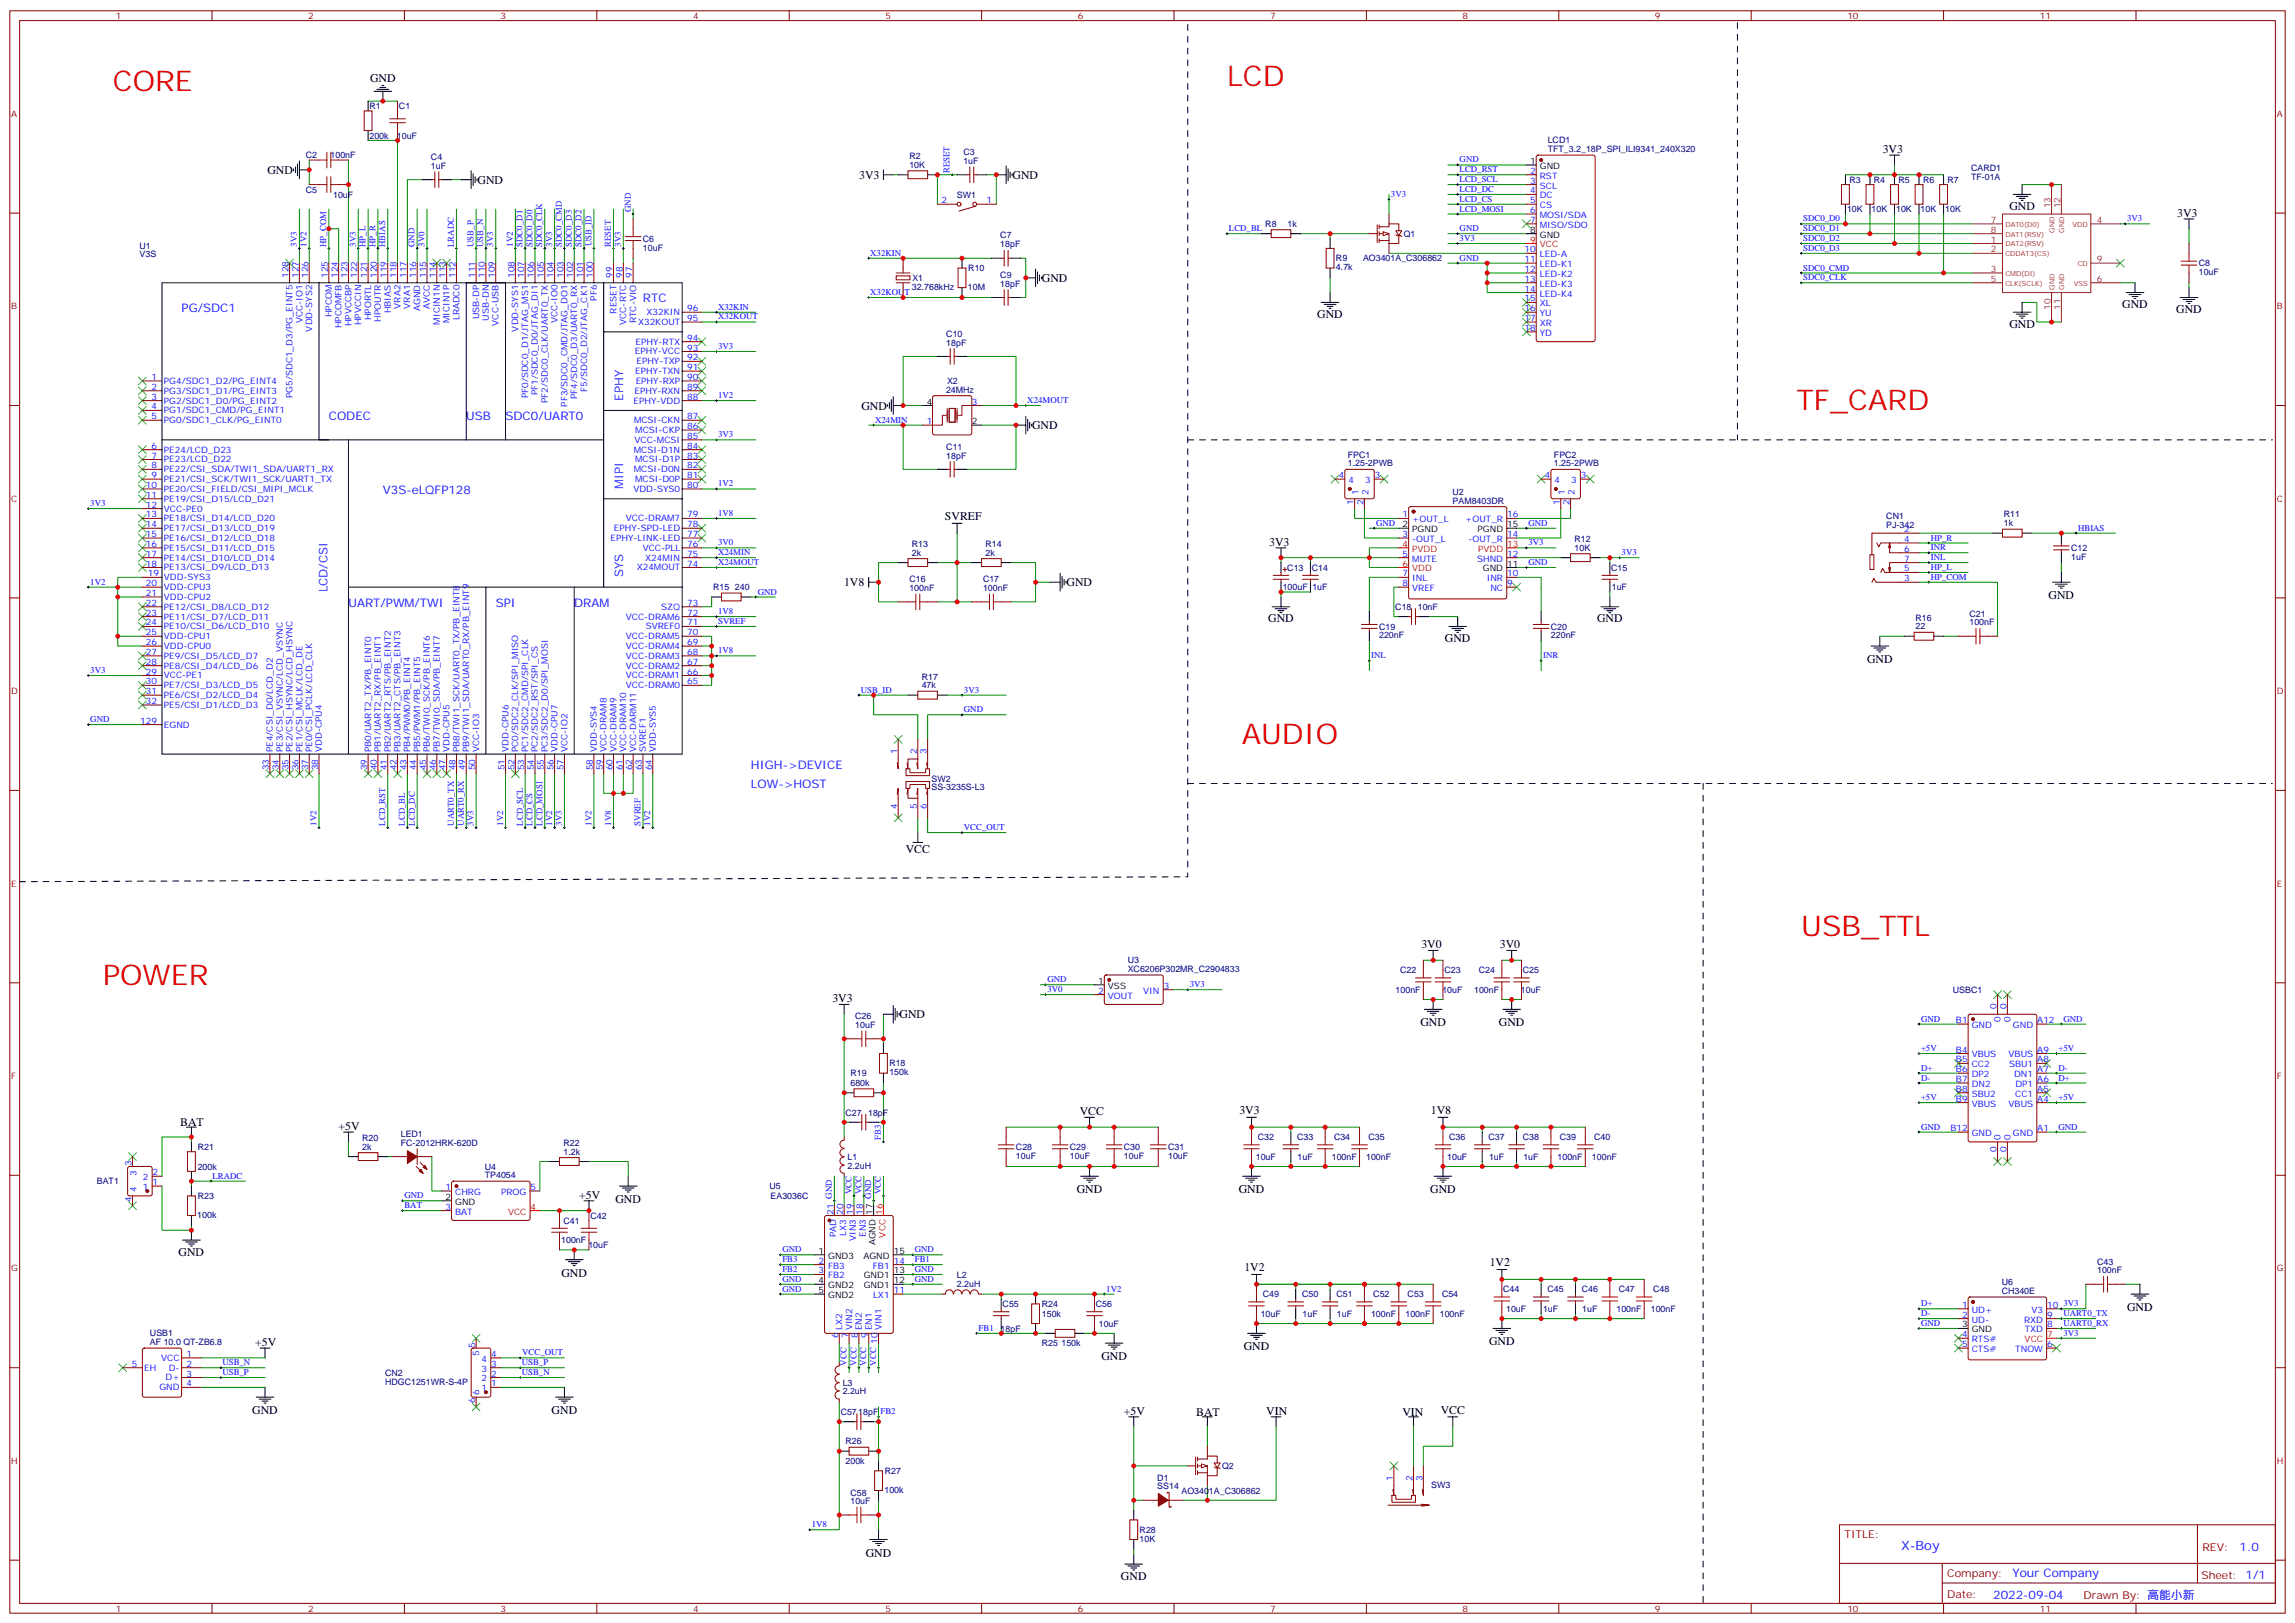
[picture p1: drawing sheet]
<svg xmlns="http://www.w3.org/2000/svg" width="825mm" height="583mm" viewBox="0 0 825 583" stroke-linecap="round" stroke-linejoin="round" font-family="sans-serif">
<defs><g id="words">
<g font-size="10.2" fill="#f00">
<text x="40.6" y="32.8">CORE</text>
<text x="441" y="31">LCD</text>
<text x="645.6" y="147.5">TF_CARD</text>
<text x="446.3" y="267.4">AUDIO</text>
<text x="647.3" y="336.2">USB_TTL</text>
<text x="37" y="353.8">POWER</text>
</g>
<text font-size="4.6" fill="#00f" x="683.2" y="556.9">X-Boy</text>
<g font-size="4.2">
<text x="133" y="29.6">GND</text>
<text x="676.6" y="55">3V3</text>
<text x="96.1" y="62.5">GND</text>
<text x="171.6" y="66">GND</text>
<text x="308.8" y="64.2">3V3</text>
<text x="363.9" y="64.2">GND</text>
<text x="722.1" y="75.5">GND</text>
<text x="782.5" y="78">3V3</text>
<text x="374.5" y="101.3">GND</text>
<text x="762.7" y="110.8">GND</text>
<text x="782.1" y="112.5">GND</text>
<text x="473.4" y="114.3">GND</text>
<text x="722.1" y="117.8">GND</text>
<text x="309.6" y="147.1">GND</text>
<text x="370.9" y="154.2">GND</text>
<text x="339.6" y="186.9">SVREF</text>
<text x="456.1" y="196.1">3V3</text>
<text x="303.3" y="210.6">1V8</text>
<text x="383.3" y="210.6">GND</text>
<text x="736.2" y="215.3">GND</text>
<text x="455.8" y="223.7">GND</text>
<text x="574" y="223.7">GND</text>
<text x="519.3" y="230.7">GND</text>
<text x="671" y="238.2">GND</text>
<text x="325.5" y="306.6">VCC</text>
<text x="510.8" y="340.8">3V0</text>
<text x="539" y="340.8">3V0</text>
<text x="299.2" y="360.2">3V3</text>
<text x="323.3" y="365.9">GND</text>
<text x="510.5" y="368.8">GND</text>
<text x="538.7" y="368.8">GND</text>
<text x="388.1" y="400.8">VCC</text>
<text x="445.4" y="400.4">3V3</text>
<text x="514.2" y="400.4">1V8</text>
<text x="64.8" y="404.7">BAT</text>
<text x="121.7" y="406">+5V</text>
<text x="208.1" y="430.7">+5V</text>
<text x="387" y="428.7">GND</text>
<text x="445.2" y="428.7">GND</text>
<text x="514" y="428.7">GND</text>
<text x="221.2" y="432.2">GND</text>
<text x="64.2" y="451.2">GND</text>
<text x="535.4" y="455">1V2</text>
<text x="201.8" y="458.7">GND</text>
<text x="447.2" y="456.8">1V2</text>
<text x="764.5" y="471">GND</text>
<text x="91.7" y="483.7">+5V</text>
<text x="447" y="485.2">GND</text>
<text x="535.2" y="483.4">GND</text>
<text x="395.8" y="488.7">GND</text>
<text x="90.7" y="508.1">GND</text>
<text x="198.3" y="508.1">GND</text>
<text x="403.9" y="508.4">+5V</text>
<text x="429.9" y="508.7">BAT</text>
<text x="455.1" y="508.4">VIN</text>
<text x="504" y="508.7">VIN</text>
<text x="517.8" y="507.9">VCC</text>
<text x="311.1" y="559.3">GND</text>
<text x="402.9" y="567.6">GND</text>
</g>
<g font-size="4.2" fill="#00f">
<text x="65.3" y="112.2">PG/SDC1</text>
<text x="231.1" y="108.7">RTC</text>
<text x="224" y="143.9" transform="rotate(-90 224 143.9)">EPHY</text>
<text x="118.2" y="151">CODEC</text>
<text x="167.6" y="151">USB</text>
<text x="181.7" y="151">SDC0/UART0</text>
<text x="137.6" y="177.4">V3S-eLQFP128</text>
<text x="224" y="175.7" transform="rotate(-90 224 175.7)">MIPI</text>
<text x="224" y="207.4" transform="rotate(-90 224 207.4)">SYS</text>
<text x="117.7" y="212.9" transform="rotate(-90 117.7 212.9)">LCD/CSI</text>
<text x="125.2" y="218">UART/PWM/TWI</text>
<text x="178.2" y="218">SPI</text>
<text x="206.4" y="218">DRAM</text>
<text x="269.9" y="276.2">HIGH-&gt;DEVICE</text>
<text x="269.9" y="283.3">LOW-&gt;HOST</text>
<text x="804.9" y="557.1">1.0</text>
<text x="723.3" y="566.7">Your Company</text>
<text x="716.4" y="574.5">2022-09-04</text>
</g>
<g font-size="3.9" fill="#800">
<text x="662.9" y="552.5">TITLE:</text>
<text x="791.5" y="557.1">REV:</text>
<text x="699.8" y="566.6">Company:</text>
<text x="791.1" y="567.3">Sheet: 1/1</text>
<text x="699.8" y="574.3">Date:</text>
<text x="748.8" y="574.4">Drawn By: 高能小新</text>
</g>
<g font-size="3.2" fill="#800">
<text x="41.6" y="6.9">1</text>
<text x="110.8" y="6.9">2</text>
<text x="179.9" y="6.9">3</text>
<text x="249.1" y="6.9">4</text>
<text x="318.2" y="6.9">5</text>
<text x="387.3" y="6.9">6</text>
<text x="456.5" y="6.9">7</text>
<text x="525.6" y="6.9">8</text>
<text x="594.8" y="6.9">9</text>
<text x="663.9" y="6.9">10</text>
<text x="733.1" y="6.9">11</text>
<text x="4.1" y="42">A</text>
<text x="818.3" y="42">A</text>
<text x="4.1" y="111.1">B</text>
<text x="818.3" y="111.1">B</text>
<text x="4.1" y="180.3">C</text>
<text x="818.3" y="180.3">C</text>
<text x="4.1" y="249.4">D</text>
<text x="818.3" y="249.4">D</text>
<text x="4.1" y="318.6">E</text>
<text x="818.3" y="318.6">E</text>
<text x="4.1" y="387.7">F</text>
<text x="818.3" y="387.7">F</text>
<text x="4.1" y="456.8">G</text>
<text x="818.3" y="456.8">G</text>
<text x="4.1" y="526">H</text>
<text x="818.3" y="526">H</text>
<text x="41.6" y="579.1">1</text>
<text x="110.8" y="579.1">2</text>
<text x="179.9" y="579.1">3</text>
<text x="249.1" y="579.1">4</text>
<text x="318.2" y="579.1">5</text>
<text x="387.3" y="579.1">6</text>
<text x="456.5" y="579.1">7</text>
<text x="525.6" y="579.1">8</text>
<text x="594.8" y="579.1">9</text>
<text x="663.9" y="579.1">10</text>
<text x="733.1" y="579.1">11</text>
</g>
<g font-size="3.2" fill="#000080">
<text x="132.8" y="39.2">R1</text>
<text x="143.4" y="39.2">C1</text>
<text x="132.8" y="49.8">200k</text>
<text x="142.6" y="49.8">10uF</text>
<text x="556.2" y="51.5">LCD1</text>
<text x="109.9" y="56.9">C2</text>
<text x="118.8" y="56.9">100nF</text>
<text x="154.9" y="57.5">C4</text>
<text x="326.8" y="57.2">R2</text>
<text x="346.2" y="58.9">1uF</text>
<text x="346.2" y="55.8">C3</text>
<text x="556.2" y="54.5">TFT_3.2_18P_SPI_ILI9341_240X320</text>
<text x="154.9" y="60.7">1uF</text>
<text x="326.8" y="60.3">10K</text>
<text x="664.6" y="65.7">R3</text>
<text x="673.5" y="65.7">R4</text>
<text x="682.3" y="65.7">R5</text>
<text x="691.1" y="65.7">R6</text>
<text x="699.9" y="65.7">R7</text>
<text x="708.4" y="64.6">TF-01A</text>
<text x="708.4" y="61.4">CARD1</text>
<text x="109.9" y="69.2">C5</text>
<text x="119.7" y="71">10uF</text>
<text x="343.9" y="71">SW1</text>
<text x="663.8" y="76.3">10K</text>
<text x="672.6" y="76.3">10K</text>
<text x="681.4" y="76.3">10K</text>
<text x="690.3" y="76.3">10K</text>
<text x="699.1" y="76.3">10K</text>
<text x="454.7" y="81.6">R8</text>
<text x="462.7" y="81.6">1k</text>
<text x="50.2" y="89.3">U1</text>
<text x="231.1" y="86.8">C6</text>
<text x="359.5" y="88.9">18pF</text>
<text x="359.5" y="85.7">C7</text>
<text x="504.5" y="85.1">Q1</text>
<text x="50.2" y="92.5">V3S</text>
<text x="231.1" y="90.1">10uF</text>
<text x="480.1" y="93.9">R9</text>
<text x="489.9" y="93.9">AO3401A_C306862</text>
<text x="790.2" y="95.7">C8</text>
<text x="327.9" y="101">X1</text>
<text x="348" y="97.4">R10</text>
<text x="359.5" y="99.8">C9</text>
<text x="480.1" y="97.1">4.7k</text>
<text x="790.2" y="98.9">10uF</text>
<text x="327.7" y="104.2">32.768kHz</text>
<text x="347.8" y="104.2">10M</text>
<text x="359.5" y="103">18pF</text>
<text x="340.1" y="124.2">18pF</text>
<text x="340.1" y="121">C10</text>
<text x="340.4" y="137.9">X2</text>
<text x="340" y="141.1">24MHz</text>
<text x="340.1" y="161.5">C11</text>
<text x="340.1" y="164.7">18pF</text>
<text x="484.4" y="167.6">1.25-2PWB</text>
<text x="484.4" y="164.4">FPC1</text>
<text x="558.5" y="167.6">1.25-2PWB</text>
<text x="558.5" y="164.4">FPC2</text>
<text x="522" y="177.8">U2</text>
<text x="522" y="181">PAM8403DR</text>
<text x="720.1" y="185.9">R11</text>
<text x="677.9" y="189.8">PJ-342</text>
<text x="677.9" y="186.6">CN1</text>
<text x="720.1" y="189.1">1k</text>
<text x="327.7" y="196.5">R13</text>
<text x="354.2" y="196.5">R14</text>
<text x="565.9" y="197.9">10K</text>
<text x="565.9" y="194.7">R12</text>
<text x="327.7" y="199.7">2k</text>
<text x="354.2" y="199.7">2k</text>
<text x="744.4" y="201.2">1uF</text>
<text x="744.4" y="198">C12</text>
<text x="326.8" y="209.2">C16</text>
<text x="353.3" y="209.2">C17</text>
<text x="462.6" y="205.1">C13</text>
<text x="471.5" y="205">C14</text>
<text x="579.1" y="205">C15</text>
<text x="256.3" y="212.1">R15</text>
<text x="264.1" y="212.1">240</text>
<text x="326.8" y="212.4">100nF</text>
<text x="353.3" y="212.4">100nF</text>
<text x="461" y="212.1">100uF</text>
<text x="471.6" y="212.1">1uF</text>
<text x="579.2" y="212.1">1uF</text>
<text x="501.5" y="219.2">C18</text>
<text x="509.5" y="219.2">10nF</text>
<text x="707.8" y="221.5">C21</text>
<text x="495.7" y="226.2">C19</text>
<text x="557.4" y="226.2">C20</text>
<text x="688.4" y="226.1">22</text>
<text x="688.4" y="223">R16</text>
<text x="707.8" y="224.7">100nF</text>
<text x="495.7" y="229.4">220nF</text>
<text x="557.4" y="229.4">220nF</text>
<text x="331.3" y="244.2">R17</text>
<text x="331.3" y="247.3">47k</text>
<text x="334.8" y="280.8">SW2</text>
<text x="334.8" y="284">SS-3235S-L3</text>
<text x="405.3" y="346">U3</text>
<text x="405.3" y="349.2">XC6206P302MR_C2904833</text>
<text x="503.2" y="349.7">C22</text>
<text x="519.1" y="349.7">C23</text>
<text x="531.4" y="349.7">C24</text>
<text x="547.3" y="349.7">C25</text>
<text x="501.6" y="356.8">100nF</text>
<text x="518.4" y="356.8">10uF</text>
<text x="529.8" y="356.8">100nF</text>
<text x="546.6" y="356.8">10uF</text>
<text x="701.8" y="356.7">USBC1</text>
<text x="307.4" y="369.4">10uF</text>
<text x="307.4" y="366.2">C26</text>
<text x="319.6" y="383.2">R18</text>
<text x="305.7" y="386.7">R19</text>
<text x="319.6" y="386.4">150k</text>
<text x="305.6" y="390.2">680k</text>
<text x="303.9" y="400.8">C27</text>
<text x="312" y="400.8">18pF</text>
<text x="71.1" y="413.2">R21</text>
<text x="130.2" y="413.1">2k</text>
<text x="130.2" y="409.9">R20</text>
<text x="144" y="411.7">FC-2012HRK-620D</text>
<text x="144" y="408.6">LED1</text>
<text x="202.5" y="411.6">R22</text>
<text x="365.1" y="413.1">C28</text>
<text x="384.5" y="413.1">C29</text>
<text x="403.9" y="413.1">C30</text>
<text x="419.8" y="413.1">C31</text>
<text x="452.1" y="409.7">C32</text>
<text x="466.2" y="409.7">C33</text>
<text x="479.4" y="409.6">C34</text>
<text x="491.8" y="409.6">C35</text>
<text x="520.9" y="409.7">C36</text>
<text x="535" y="409.7">C37</text>
<text x="547.3" y="409.7">C38</text>
<text x="560.6" y="409.6">C39</text>
<text x="572.9" y="409.6">C40</text>
<text x="202.5" y="414.9">1.2k</text>
<text x="304.6" y="419.9">2.2uH</text>
<text x="304.6" y="416.7">L1</text>
<text x="365.1" y="416.3">10uF</text>
<text x="384.5" y="416.3">10uF</text>
<text x="403.9" y="416.3">10uF</text>
<text x="419.8" y="416.3">10uF</text>
<text x="451.3" y="416.7">10uF</text>
<text x="466.4" y="416.7">1uF</text>
<text x="478.6" y="416.7">100nF</text>
<text x="491" y="416.7">100nF</text>
<text x="520.1" y="416.7">10uF</text>
<text x="535.1" y="416.7">1uF</text>
<text x="547.5" y="416.7">1uF</text>
<text x="559.8" y="416.7">100nF</text>
<text x="572.1" y="416.7">100nF</text>
<text x="34.8" y="425.6">BAT1</text>
<text x="71" y="420.2">200k</text>
<text x="174.3" y="423.2">TP4054</text>
<text x="174.3" y="420.3">U4</text>
<text x="71.1" y="430.9">R23</text>
<text x="276.6" y="427.3">U5</text>
<text x="276.9" y="430.9">EA3036C</text>
<text x="70.9" y="437.5">100k</text>
<text x="212.2" y="437.9">C42</text>
<text x="202.5" y="439.6">C41</text>
<text x="201.7" y="446.7">100nF</text>
<text x="211.4" y="448.4">10uF</text>
<text x="753.7" y="454.3">C43</text>
<text x="343.9" y="459.2">L2</text>
<text x="719.4" y="461.7">U6</text>
<text x="753.7" y="457.6">100nF</text>
<text x="343.9" y="462.4">2.2uH</text>
<text x="453.8" y="466.1">C49</text>
<text x="467.9" y="466.1">C50</text>
<text x="480.3" y="466.1">C51</text>
<text x="493.5" y="466.1">C52</text>
<text x="505.9" y="466.1">C53</text>
<text x="518.2" y="466.1">C54</text>
<text x="540.3" y="464.3">C44</text>
<text x="556.1" y="464.3">C45</text>
<text x="568.5" y="464.3">C46</text>
<text x="581.7" y="464.3">C47</text>
<text x="594.1" y="464.3">C48</text>
<text x="719.4" y="465">CH340E</text>
<text x="360.3" y="469.6">C55</text>
<text x="374.4" y="473.2">150k</text>
<text x="374.5" y="469.6">R24</text>
<text x="393.9" y="469.6">C56</text>
<text x="453.1" y="473.2">10uF</text>
<text x="468.1" y="473.2">1uF</text>
<text x="480.5" y="473.2">1uF</text>
<text x="492.7" y="473.1">100nF</text>
<text x="505.1" y="473.1">100nF</text>
<text x="517.4" y="473.1">100nF</text>
<text x="541.3" y="471.4">10uF</text>
<text x="554.6" y="471.4">1uF</text>
<text x="568.7" y="471.4">1uF</text>
<text x="580.9" y="471.4">100nF</text>
<text x="593.3" y="471.4">100nF</text>
<text x="359.6" y="478.5">18pF</text>
<text x="394.9" y="476.7">10uF</text>
<text x="53.9" y="483.3">AF 10.0 QT-ZB6.8</text>
<text x="53.9" y="480.1">USB1</text>
<text x="374.5" y="483.7">R25</text>
<text x="381.5" y="483.7">150k</text>
<text x="138.4" y="497.5">HDGC1251WR-S-4P</text>
<text x="138.4" y="494.3">CN2</text>
<text x="302.9" y="497.8">L3</text>
<text x="302.9" y="501">2.2uH</text>
<text x="302.1" y="508.4">C57</text>
<text x="308.5" y="508.4">18pF</text>
<text x="303.9" y="519">R26</text>
<text x="303.9" y="526">200k</text>
<text x="439.2" y="527.8">Q2</text>
<text x="318" y="529.6">R27</text>
<text x="415.9" y="532">D1</text>
<text x="305.7" y="537.3">C58</text>
<text x="317.9" y="536.3">100k</text>
<text x="415.9" y="535.2">SS14</text>
<text x="424.6" y="536.6">AO3401A_C306862</text>
<text x="514.3" y="534.7">SW3</text>
<text x="305.7" y="540.5">10uF</text>
<text x="409.6" y="550.8">R28</text>
<text x="409.6" y="553.9">10K</text>
</g>
<g font-size="3.2" fill="#00f">
<text x="524.6" y="58.4">GND</text>
<text x="341.3" y="62.2" transform="rotate(-90 341.3 62.2)">RESET</text>
<text x="524.6" y="61.9">LCD_RST</text>
<text x="524.6" y="65.4">LCD_SCL</text>
<text x="549.9" y="62.4">2</text>
<text x="549.9" y="66">3</text>
<text x="553.4" y="64.2">RST</text>
<text x="499.9" y="70.7">3V3</text>
<text x="524.6" y="69">LCD_DC</text>
<text x="549.9" y="69.5">4</text>
<text x="553.4" y="67.7">SCL</text>
<text x="553.4" y="71.3">DC</text>
<text x="226.7" y="76.2" transform="rotate(-90 226.7 76.2)">GND</text>
<text x="338.4" y="73">2</text>
<text x="354.5" y="73">1</text>
<text x="524.6" y="72.5">LCD_CS</text>
<text x="524.6" y="76">LCD_MOSI</text>
<text x="549.9" y="73">5</text>
<text x="549.9" y="76.6">6</text>
<text x="553.4" y="74.8">CS</text>
<text x="441.7" y="83.1">LCD_BL</text>
<text x="524.6" y="83.1">GND</text>
<text x="549.9" y="80.1">7</text>
<text x="553.4" y="78.3">MOSI/SDA</text>
<text x="553.4" y="81.8">MISO/SDO</text>
<text x="648.1" y="83.1">SDC0_D1</text>
<text x="648.1" y="79.6">SDC0_D0</text>
<text x="764.5" y="79.6">3V3</text>
<text x="106.7" y="88.7" transform="rotate(-90 106.7 88.7)">3V3</text>
<text x="110.2" y="88.7" transform="rotate(-90 110.2 88.7)">1V2</text>
<text x="117.3" y="88.7" transform="rotate(-90 117.3 88.7)">HP_COM</text>
<text x="127.8" y="88.7" transform="rotate(-90 127.8 88.7)">3V3</text>
<text x="131.4" y="88.7" transform="rotate(-90 131.4 88.7)">HP_L</text>
<text x="134.9" y="88.7" transform="rotate(-90 134.9 88.7)">HP_R</text>
<text x="138.4" y="88.7" transform="rotate(-90 138.4 88.7)">HBIAS</text>
<text x="149" y="88.7" transform="rotate(-90 149 88.7)">GND</text>
<text x="152.5" y="88.7" transform="rotate(-90 152.5 88.7)">3V0</text>
<text x="163.1" y="88.7" transform="rotate(-90 163.1 88.7)">LRADC</text>
<text x="170.2" y="88.7" transform="rotate(-90 170.2 88.7)">USB_P</text>
<text x="173.7" y="88.7" transform="rotate(-90 173.7 88.7)">USB_N</text>
<text x="177.2" y="88.7" transform="rotate(-90 177.2 88.7)">3V3</text>
<text x="184.3" y="88.7" transform="rotate(-90 184.3 88.7)">1V2</text>
<text x="187.8" y="88.7" transform="rotate(-90 187.8 88.7)">SDC0_D1</text>
<text x="191.3" y="88.7" transform="rotate(-90 191.3 88.7)">SDC0_D0</text>
<text x="194.9" y="88.7" transform="rotate(-90 194.9 88.7)">SDC0_CLK</text>
<text x="198.4" y="88.7" transform="rotate(-90 198.4 88.7)">3V3</text>
<text x="201.9" y="88.7" transform="rotate(-90 201.9 88.7)">SDC0_CMD</text>
<text x="205.5" y="88.7" transform="rotate(-90 205.5 88.7)">SDC0_D3</text>
<text x="209" y="88.7" transform="rotate(-90 209 88.7)">SDC0_D2</text>
<text x="212.5" y="88.5" transform="rotate(-90 212.5 88.5)">USB_ID</text>
<text x="219.6" y="88.7" transform="rotate(-90 219.6 88.7)">RESET</text>
<text x="223.1" y="88.7" transform="rotate(-90 223.1 88.7)">3V3</text>
<text x="524.6" y="86.6">3V3</text>
<text x="648.1" y="86.6">SDC0_D2</text>
<text x="312.8" y="91.9">X32KIN</text>
<text x="524.6" y="93.7">GND</text>
<text x="547.9" y="90.7">10</text>
<text x="547.9" y="94.2">11</text>
<text x="553.4" y="92.4">LED-A</text>
<text x="553.4" y="96">LED-K1</text>
<text x="648.1" y="90.1">SDC0_D3</text>
<text x="103.7" y="99.8" transform="rotate(-90 103.7 99.8)">128</text>
<text x="107.2" y="99.8" transform="rotate(-90 107.2 99.8)">127</text>
<text x="110.8" y="99.8" transform="rotate(-90 110.8 99.8)">126</text>
<text x="117.8" y="99.8" transform="rotate(-90 117.8 99.8)">125</text>
<text x="121.4" y="99.8" transform="rotate(-90 121.4 99.8)">124</text>
<text x="124.9" y="99.8" transform="rotate(-90 124.9 99.8)">123</text>
<text x="128.4" y="99.8" transform="rotate(-90 128.4 99.8)">122</text>
<text x="131.9" y="99.8" transform="rotate(-90 131.9 99.8)">121</text>
<text x="135.5" y="99.8" transform="rotate(-90 135.5 99.8)">120</text>
<text x="139" y="99.8" transform="rotate(-90 139 99.8)">119</text>
<text x="142.5" y="99.8" transform="rotate(-90 142.5 99.8)">118</text>
<text x="146" y="99.8" transform="rotate(-90 146 99.8)">117</text>
<text x="149.6" y="99.8" transform="rotate(-90 149.6 99.8)">116</text>
<text x="153.1" y="99.8" transform="rotate(-90 153.1 99.8)">115</text>
<text x="156.6" y="99.8" transform="rotate(-90 156.6 99.8)">114</text>
<text x="160.2" y="99.8" transform="rotate(-90 160.2 99.8)">113</text>
<text x="163.7" y="99.8" transform="rotate(-90 163.7 99.8)">112</text>
<text x="170.7" y="99.8" transform="rotate(-90 170.7 99.8)">111</text>
<text x="174.3" y="99.8" transform="rotate(-90 174.3 99.8)">110</text>
<text x="177.8" y="99.8" transform="rotate(-90 177.8 99.8)">109</text>
<text x="184.9" y="99.8" transform="rotate(-90 184.9 99.8)">108</text>
<text x="188.4" y="99.8" transform="rotate(-90 188.4 99.8)">107</text>
<text x="191.9" y="99.8" transform="rotate(-90 191.9 99.8)">106</text>
<text x="195.4" y="99.8" transform="rotate(-90 195.4 99.8)">105</text>
<text x="199" y="99.8" transform="rotate(-90 199 99.8)">104</text>
<text x="202.5" y="99.8" transform="rotate(-90 202.5 99.8)">103</text>
<text x="206" y="99.8" transform="rotate(-90 206 99.8)">102</text>
<text x="209.5" y="99.8" transform="rotate(-90 209.5 99.8)">101</text>
<text x="213.1" y="99.8" transform="rotate(-90 213.1 99.8)">100</text>
<text x="220.1" y="99.8" transform="rotate(-90 220.1 99.8)">99</text>
<text x="223.7" y="99.8" transform="rotate(-90 223.7 99.8)">98</text>
<text x="227.2" y="99.8" transform="rotate(-90 227.2 99.8)">97</text>
<text x="547.9" y="97.7">12</text>
<text x="547.9" y="101.2">13</text>
<text x="553.4" y="99.5">LED-K2</text>
<text x="648.1" y="100.7">SDC0_CLK</text>
<text x="648.1" y="97.2">SDC0_CMD</text>
<text x="312.8" y="106">X32KOUT</text>
<text x="547.9" y="104.8">14</text>
<text x="553.4" y="103">LED-K3</text>
<text x="553.4" y="106.5">LED-K4</text>
<text x="119.2" y="114" transform="rotate(-90 119.2 114)">HPCOM</text>
<text x="140.4" y="112.5" transform="rotate(-90 140.4 112.5)">HBIAS</text>
<text x="143.9" y="110.9" transform="rotate(-90 143.9 110.9)">VRA2</text>
<text x="147.5" y="110.9" transform="rotate(-90 147.5 110.9)">VRA1</text>
<text x="151" y="111.8" transform="rotate(-90 151 111.8)">AGND</text>
<text x="154.5" y="111.1" transform="rotate(-90 154.5 111.1)">AVCC</text>
<text x="214.5" y="108.1" transform="rotate(-90 214.5 108.1)">PF6</text>
<text x="221.5" y="112.6" transform="rotate(-90 221.5 112.6)">RESET</text>
<text x="232.4" y="113.2">X32KIN</text>
<text x="246.9" y="111.8">96</text>
<text x="258.1" y="111.3">X32KIN</text>
<text x="547.9" y="108.3">15</text>
<text x="547.9" y="111.8">16</text>
<text x="553.4" y="110.1">XL</text>
<text x="553.4" y="113.6">YU</text>
<text x="108.7" y="116.2" transform="rotate(-90 108.7 116.2)">VCC-IO1</text>
<text x="112.2" y="119.1" transform="rotate(-90 112.2 119.1)">VDD-SYS2</text>
<text x="122.8" y="118" transform="rotate(-90 122.8 118)">HPCOMFB</text>
<text x="126.3" y="117.3" transform="rotate(-90 126.3 117.3)">HPVCCBP</text>
<text x="129.8" y="116.9" transform="rotate(-90 129.8 116.9)">HPVCCIN</text>
<text x="133.3" y="115" transform="rotate(-90 133.3 115)">HPORTL</text>
<text x="136.9" y="115.6" transform="rotate(-90 136.9 115.6)">HPOUTR</text>
<text x="158" y="116.6" transform="rotate(-90 158 116.6)">MICIN1N</text>
<text x="161.6" y="116.2" transform="rotate(-90 161.6 116.2)">MICIN1P</text>
<text x="165.1" y="115.1" transform="rotate(-90 165.1 115.1)">LRADC0</text>
<text x="172.2" y="114.8" transform="rotate(-90 172.2 114.8)">USB-DP</text>
<text x="175.7" y="115.2" transform="rotate(-90 175.7 115.2)">USB-DN</text>
<text x="179.2" y="117" transform="rotate(-90 179.2 117)">VCC-USB</text>
<text x="186.3" y="119.1" transform="rotate(-90 186.3 119.1)">VDD-SYS1</text>
<text x="200.4" y="116.2" transform="rotate(-90 200.4 116.2)">VCC-IO0</text>
<text x="225.1" y="116.7" transform="rotate(-90 225.1 116.7)">VCC-RTC</text>
<text x="228.6" y="116.1" transform="rotate(-90 228.6 116.1)">RTC-VIO</text>
<text x="229.3" y="116.8">X32KOUT</text>
<text x="246.9" y="115.4">95</text>
<text x="258.1" y="114.8">X32KOUT</text>
<text x="547.9" y="115.4">17</text>
<text x="547.9" y="118.9">18</text>
<text x="553.4" y="117.1">XR</text>
<text x="228.4" y="123.8">EPHY-RTX</text>
<text x="246.9" y="122.4">94</text>
<text x="246.9" y="125.9">93</text>
<text x="258.1" y="125.4">3V3</text>
<text x="553.4" y="120.7">YD</text>
<text x="228.2" y="127.4">EPHY-VCC</text>
<text x="228.7" y="130.9">EPHY-TXP</text>
<text x="246.9" y="129.5">92</text>
<text x="54.4" y="136.5">1</text>
<text x="58.9" y="137.9">PG4/SDC1_D2/PG_EINT4</text>
<text x="228.3" y="134.4">EPHY-TXN</text>
<text x="228.5" y="137.9">EPHY-RXP</text>
<text x="246.9" y="133">91</text>
<text x="246.9" y="136.5">90</text>
<text x="54.4" y="143.6">3</text>
<text x="54.4" y="140.1">2</text>
<text x="58.9" y="141.5">PG3/SDC1_D1/PG_EINT3</text>
<text x="105.1" y="143" transform="rotate(-90 105.1 143)">PG5/SDC1_D3/PG_EINT5</text>
<text x="189.8" y="143.2" transform="rotate(-90 189.8 143.2)">PF0/SDC0_D1/JTAG_MS1</text>
<text x="193.3" y="142.1" transform="rotate(-90 193.3 142.1)">PF1/SDC0_D0/JTAG_DI1</text>
<text x="207.4" y="143.3" transform="rotate(-90 207.4 143.3)">PF4/SDC0_D3/UART0_RX</text>
<text x="211" y="140.8" transform="rotate(-90 211 140.8)">F5/SDC0_D2/JTAG_CK1</text>
<text x="228" y="141.5">EPHY-RXN</text>
<text x="246.9" y="140.1">89</text>
<text x="246.9" y="143.6">88</text>
<text x="258.1" y="143">1V2</text>
<text x="54.4" y="147.1">4</text>
<text x="58.9" y="148.5">PG1/SDC1_CMD/PG_EINT1</text>
<text x="58.9" y="145">PG2/SDC1_D0/PG_EINT2</text>
<text x="196.8" y="144.8" transform="rotate(-90 196.8 144.8)">PF2/SDC0_CLK/UART0_TX</text>
<text x="203.9" y="146.1" transform="rotate(-90 203.9 146.1)">PF3/SDC0_CMD/JTAG_DO1</text>
<text x="227.7" y="145">EPHY-VDD</text>
<text x="349.2" y="145.3">3</text>
<text x="369.2" y="144.8">X24MOUT</text>
<text x="54.4" y="150.6">5</text>
<text x="58.9" y="152">PG0/SDC1_CLK/PG_EINT0</text>
<text x="227.9" y="152">MCSI-CKN</text>
<text x="228.3" y="155.6">MCSI-CKP</text>
<text x="246.9" y="150.6">87</text>
<text x="246.9" y="154.2">86</text>
<text x="314.5" y="151.8">X24MIN</text>
<text x="333.1" y="152.4">1</text>
<text x="54.4" y="161.2">6</text>
<text x="228" y="159.1">VCC-MCSI</text>
<text x="246.9" y="157.7">85</text>
<text x="246.9" y="161.2">84</text>
<text x="258.1" y="157.1">3V3</text>
<text x="54.4" y="164.7">7</text>
<text x="58.9" y="166.2">PE23/LCD_D22</text>
<text x="58.9" y="162.6">PE24/LCD_D23</text>
<text x="227.8" y="162.6">MCSI-D1N</text>
<text x="228.3" y="166.2">MCSI-D1P</text>
<text x="246.9" y="164.7">83</text>
<text x="54.4" y="171.8">9</text>
<text x="54.4" y="168.3">8</text>
<text x="58.9" y="173.2">PE21/CSI_SCK/TWI1_SCK/UART1_TX</text>
<text x="58.9" y="169.7">PE22/CSI_SDA/TWI1_SDA/UART1_RX</text>
<text x="227.8" y="169.7">MCSI-D0N</text>
<text x="228.3" y="173.2">MCSI-D0P</text>
<text x="246.9" y="168.3">82</text>
<text x="246.9" y="171.8">81</text>
<text x="481.1" y="171.8">4</text>
<text x="484.6" y="173.6">4</text>
<text x="490.6" y="173.6">3</text>
<text x="494.1" y="171.8">3</text>
<text x="555.2" y="171.8">4</text>
<text x="558.7" y="173.6">4</text>
<text x="564.7" y="173.6">3</text>
<text x="568.1" y="171.8">3</text>
<text x="52.4" y="178.9">11</text>
<text x="52.4" y="175.3">10</text>
<text x="58.9" y="176.7">PE20/CSI_FIELD/CSI_MIPI_MCLK</text>
<text x="227.7" y="176.7">VDD-SYS0</text>
<text x="246.9" y="175.3">80</text>
<text x="258.1" y="174.8">1V2</text>
<text x="488.2" y="177.9" transform="rotate(-90 488.2 177.9)">1</text>
<text x="491.8" y="177.9" transform="rotate(-90 491.8 177.9)">2</text>
<text x="562.3" y="177.9" transform="rotate(-90 562.3 177.9)">1</text>
<text x="565.9" y="177.9" transform="rotate(-90 565.9 177.9)">2</text>
<text x="32.5" y="181.9">3V3</text>
<text x="52.4" y="185.9">13</text>
<text x="52.4" y="182.4">12</text>
<text x="58.9" y="183.8">VCC-PE0</text>
<text x="58.9" y="180.3">PE19/CSI_D15/LCD_D21</text>
<text x="246.9" y="185.9">79</text>
<text x="258.1" y="185.3">1V8</text>
<text x="486.5" y="181.4" transform="rotate(-90 486.5 181.4)">1</text>
<text x="490" y="181.4" transform="rotate(-90 490 181.4)">2</text>
<text x="504" y="185.9">1</text>
<text x="541.7" y="185.9">16</text>
<text x="560.6" y="181.4" transform="rotate(-90 560.6 181.4)">1</text>
<text x="564.1" y="181.4" transform="rotate(-90 564.1 181.4)">2</text>
<text x="52.4" y="189.4">14</text>
<text x="58.9" y="190.9">PE17/CSI_D13/LCD_D19</text>
<text x="58.9" y="187.3">PE18/CSI_D14/LCD_D20</text>
<text x="220.6" y="190.9">EPHY-SPD-LED</text>
<text x="224.9" y="187.3">VCC-DRAM7</text>
<text x="246.9" y="189.4">78</text>
<text x="494.6" y="188.9">GND</text>
<text x="507.5" y="187.7">+OUT_L</text>
<text x="526.6" y="187.7">+OUT_R</text>
<text x="549.3" y="188.9">GND</text>
<text x="684.4" y="191.2">2</text>
<text x="746.8" y="190.7">HBIAS</text>
<text x="52.4" y="196.5">16</text>
<text x="52.4" y="193">15</text>
<text x="58.9" y="197.9">PE15/CSI_D11/LCD_D15</text>
<text x="58.9" y="194.4">PE16/CSI_D12/LCD_D18</text>
<text x="219.4" y="194.4">EPHY-LINK-LED</text>
<text x="231" y="197.9">VCC-PLL</text>
<text x="246.9" y="193">77</text>
<text x="246.9" y="196.5">76</text>
<text x="258.1" y="195.9">3V0</text>
<text x="504" y="193">3</text>
<text x="507.5" y="194.7">-OUT_L</text>
<text x="527.8" y="194.7">-OUT_R</text>
<text x="541.7" y="193">14</text>
<text x="549.3" y="196">3V3</text>
<text x="684.4" y="194.7">4</text>
<text x="693.9" y="197.7">INR</text>
<text x="693.9" y="194.2">HP_R</text>
<text x="52.4" y="203.6">18</text>
<text x="52.4" y="200">17</text>
<text x="58.9" y="201.4">PE14/CSI_D10/LCD_D14</text>
<text x="231.9" y="201.4">X24MIN</text>
<text x="246.9" y="200">75</text>
<text x="246.9" y="203.6">74</text>
<text x="258.1" y="199.5">X24MIN</text>
<text x="258.1" y="203">X24MOUT</text>
<text x="504" y="200">5</text>
<text x="507.5" y="201.8">MUTE</text>
<text x="530.8" y="201.8">SHND</text>
<text x="541.7" y="200">12</text>
<text x="549.3" y="203">GND</text>
<text x="582.8" y="199.5">3V3</text>
<text x="684.4" y="198.3">6</text>
<text x="684.4" y="201.8">7</text>
<text x="693.9" y="201.3">INL</text>
<text x="53.1" y="207.1">19</text>
<text x="58.9" y="208.5">VDD-SYS3</text>
<text x="58.9" y="205">PE13/CSI_D9/LCD_D13</text>
<text x="228.8" y="205">X24MOUT</text>
<text x="504" y="207.1">7</text>
<text x="507.5" y="208.8">INL</text>
<text x="534.3" y="208.8">INR</text>
<text x="541.7" y="207.1">10</text>
<text x="684.4" y="208.8">3</text>
<text x="684.4" y="205.3">5</text>
<text x="693.9" y="208.3">HP_COM</text>
<text x="693.9" y="204.8">HP_L</text>
<text x="32.5" y="210.1">1V2</text>
<text x="52.4" y="214.1">21</text>
<text x="52.4" y="210.6">20</text>
<text x="58.9" y="215.5">VDD-CPU2</text>
<text x="58.9" y="212">VDD-CPU3</text>
<text x="272.3" y="213.6">GND</text>
<text x="504" y="210.6">8</text>
<text x="507.5" y="212.4">VREF</text>
<text x="535.6" y="212.4">NC</text>
<text x="541.7" y="210.6">9</text>
<text x="52.4" y="221.2">23</text>
<text x="52.4" y="217.7">22</text>
<text x="58.9" y="219.1">PE12/CSI_D8/LCD_D12</text>
<text x="237.6" y="219.1">SZQ</text>
<text x="246.9" y="217.7">73</text>
<text x="246.9" y="221.2">72</text>
<text x="258.1" y="220.6">1V8</text>
<text x="52.4" y="224.7">24</text>
<text x="58.9" y="226.1">PE10/CSI_D6/LCD_D10</text>
<text x="58.9" y="222.6">PE11/CSI_D7/LCD_D11</text>
<text x="224.9" y="222.6">VCC-DRAM6</text>
<text x="232.1" y="226.1">SVREF0</text>
<text x="246.9" y="224.7">71</text>
<text x="258.1" y="224.1">SVREF</text>
<text x="52.4" y="231.8">26</text>
<text x="52.4" y="228.2">25</text>
<text x="58.9" y="233.2">VDD-CPU0</text>
<text x="58.9" y="229.7">VDD-CPU1</text>
<text x="224.9" y="229.7">VCC-DRAM5</text>
<text x="224.9" y="233.2">VCC-DRAM4</text>
<text x="246.9" y="228.2">70</text>
<text x="246.9" y="231.8">69</text>
<text x="52.4" y="238.8">28</text>
<text x="52.4" y="235.3">27</text>
<text x="58.9" y="236.7">PE9/CSI_D5/LCD_D7</text>
<text x="224.9" y="236.7">VCC-DRAM3</text>
<text x="246.9" y="235.3">68</text>
<text x="246.9" y="238.8">67</text>
<text x="258.1" y="234.7">1V8</text>
<text x="492.8" y="236.5">INL</text>
<text x="554.6" y="236.5">INR</text>
<text x="32.5" y="241.8">3V3</text>
<text x="52.4" y="245.9">30</text>
<text x="52.4" y="242.4">29</text>
<text x="58.9" y="243.8">VCC-PE1</text>
<text x="58.9" y="240.2">PE8/CSI_D4/LCD_D6</text>
<text x="224.9" y="240.2">VCC-DRAM2</text>
<text x="224.9" y="243.8">VCC-DRAM1</text>
<text x="246.9" y="242.4">66</text>
<text x="246.9" y="245.9">65</text>
<text x="52.4" y="249.4">31</text>
<text x="58.9" y="250.8">PE6/CSI_D2/LCD_D4</text>
<text x="58.9" y="247.3">PE7/CSI_D3/LCD_D5</text>
<text x="224.9" y="247.3">VCC-DRAM0</text>
<text x="309.4" y="248.9">USB_ID</text>
<text x="346.4" y="248.9">3V3</text>
<text x="52.4" y="252.9">32</text>
<text x="58.9" y="254.4">PE5/CSI_D1/LCD_D3</text>
<text x="346.4" y="255.9">GND</text>
<text x="32.5" y="259.5">GND</text>
<text x="50.4" y="260">129</text>
<text x="58.9" y="261.4">EGND</text>
<text x="98.1" y="270.2" transform="rotate(-90 98.1 270.2)">PE4/CSI_D0/LCD_D2</text>
<text x="101.6" y="270.2" transform="rotate(-90 101.6 270.2)">PE3/CSI_VSYNC/LCD_VSYNC</text>
<text x="105.1" y="270.2" transform="rotate(-90 105.1 270.2)">PE2/CSI_HSYNC/LCD_HSYNC</text>
<text x="108.7" y="270.2" transform="rotate(-90 108.7 270.2)">PE1/CSI_MCLK/LCD_DE</text>
<text x="112.2" y="270.2" transform="rotate(-90 112.2 270.2)">PE0/CSI_PCLK/LCD_CLK</text>
<text x="115.7" y="270.2" transform="rotate(-90 115.7 270.2)">VDD-CPU4</text>
<text x="133.3" y="270.2" transform="rotate(-90 133.3 270.2)">PB0/UART2_TX/PB_EINT0</text>
<text x="136.9" y="270.2" transform="rotate(-90 136.9 270.2)">PB1/UART2_RX/PB_EINT1</text>
<text x="140.4" y="270.2" transform="rotate(-90 140.4 270.2)">PB2/UART2_RTS/PB_EINT2</text>
<text x="143.9" y="270.2" transform="rotate(-90 143.9 270.2)">PB3/UART2_CTS/PB_EINT3</text>
<text x="147.5" y="270.2" transform="rotate(-90 147.5 270.2)">PB4/PWM0/PB_EINT4</text>
<text x="151" y="270.2" transform="rotate(-90 151 270.2)">PB5/PWM1/PB_EINT5</text>
<text x="154.5" y="270.2" transform="rotate(-90 154.5 270.2)">PB6/TWI0_SCK/PB_EINT6</text>
<text x="158" y="270.2" transform="rotate(-90 158 270.2)">PB7/TWI0_SDA/PB_EINT7</text>
<text x="161.6" y="270.2" transform="rotate(-90 161.6 270.2)">VDD-CPU5</text>
<text x="165.1" y="270.2" transform="rotate(-90 165.1 270.2)">PB8/TWI1_SCK/UART0_TX/PB_EINT8</text>
<text x="168.6" y="270.2" transform="rotate(-90 168.6 270.2)">PB9/TWI1_SDA/UART0_RX/PB_EINT9</text>
<text x="172.2" y="270.2" transform="rotate(-90 172.2 270.2)">VCC-IO3</text>
<text x="182.7" y="270.2" transform="rotate(-90 182.7 270.2)">VDD-CPU6</text>
<text x="186.3" y="270.2" transform="rotate(-90 186.3 270.2)">PC0/SDC2_CLK/SPI_MISO</text>
<text x="189.8" y="270.2" transform="rotate(-90 189.8 270.2)">PC1/SDC2_CMD/SPI_CLK</text>
<text x="193.3" y="270.2" transform="rotate(-90 193.3 270.2)">PC2/SDC2_RST/SPI_CS</text>
<text x="196.8" y="270.2" transform="rotate(-90 196.8 270.2)">PC3/SDC2_D0/SPI_MOSI</text>
<text x="200.4" y="270.2" transform="rotate(-90 200.4 270.2)">VDD-CPU7</text>
<text x="203.9" y="270.2" transform="rotate(-90 203.9 270.2)">VCC-IO2</text>
<text x="214.5" y="270.2" transform="rotate(-90 214.5 270.2)">VDD-SYS4</text>
<text x="218" y="270.2" transform="rotate(-90 218 270.2)">VCC-DRAM8</text>
<text x="221.5" y="270.2" transform="rotate(-90 221.5 270.2)">VCC-DRAM9</text>
<text x="225.1" y="270.2" transform="rotate(-90 225.1 270.2)">VCC-DRAM10</text>
<text x="228.6" y="270.2" transform="rotate(-90 228.6 270.2)">VCC-DARM11</text>
<text x="232.1" y="270.2" transform="rotate(-90 232.1 270.2)">SVREF1</text>
<text x="235.7" y="270.2" transform="rotate(-90 235.7 270.2)">VDD-SYS5</text>
<text x="322.4" y="270.9" transform="rotate(-90 322.4 270.9)">1</text>
<text x="329.5" y="270.9" transform="rotate(-90 329.5 270.9)">2</text>
<text x="333" y="270.9" transform="rotate(-90 333 270.9)">3</text>
<text x="96.7" y="276.7" transform="rotate(-90 96.7 276.7)">33</text>
<text x="100.2" y="276.7" transform="rotate(-90 100.2 276.7)">34</text>
<text x="103.7" y="276.7" transform="rotate(-90 103.7 276.7)">35</text>
<text x="107.2" y="276.7" transform="rotate(-90 107.2 276.7)">36</text>
<text x="110.8" y="276.7" transform="rotate(-90 110.8 276.7)">37</text>
<text x="114.3" y="276.7" transform="rotate(-90 114.3 276.7)">38</text>
<text x="131.9" y="276.7" transform="rotate(-90 131.9 276.7)">39</text>
<text x="135.5" y="276.7" transform="rotate(-90 135.5 276.7)">40</text>
<text x="139" y="276.7" transform="rotate(-90 139 276.7)">41</text>
<text x="142.5" y="276.7" transform="rotate(-90 142.5 276.7)">42</text>
<text x="146" y="276.7" transform="rotate(-90 146 276.7)">43</text>
<text x="149.6" y="276.7" transform="rotate(-90 149.6 276.7)">44</text>
<text x="153.1" y="276.7" transform="rotate(-90 153.1 276.7)">45</text>
<text x="156.6" y="276.7" transform="rotate(-90 156.6 276.7)">46</text>
<text x="160.2" y="276.7" transform="rotate(-90 160.2 276.7)">47</text>
<text x="163.7" y="276.7" transform="rotate(-90 163.7 276.7)">48</text>
<text x="167.2" y="276.7" transform="rotate(-90 167.2 276.7)">49</text>
<text x="170.7" y="276.7" transform="rotate(-90 170.7 276.7)">50</text>
<text x="181.3" y="276.7" transform="rotate(-90 181.3 276.7)">51</text>
<text x="184.9" y="276.7" transform="rotate(-90 184.9 276.7)">52</text>
<text x="188.4" y="276.7" transform="rotate(-90 188.4 276.7)">53</text>
<text x="191.9" y="276.7" transform="rotate(-90 191.9 276.7)">54</text>
<text x="195.4" y="276.7" transform="rotate(-90 195.4 276.7)">55</text>
<text x="199" y="276.7" transform="rotate(-90 199 276.7)">56</text>
<text x="202.5" y="276.7" transform="rotate(-90 202.5 276.7)">57</text>
<text x="213.1" y="276.7" transform="rotate(-90 213.1 276.7)">58</text>
<text x="216.6" y="276.7" transform="rotate(-90 216.6 276.7)">59</text>
<text x="220.1" y="276.7" transform="rotate(-90 220.1 276.7)">60</text>
<text x="223.7" y="276.7" transform="rotate(-90 223.7 276.7)">61</text>
<text x="227.2" y="276.7" transform="rotate(-90 227.2 276.7)">62</text>
<text x="230.7" y="276.7" transform="rotate(-90 230.7 276.7)">63</text>
<text x="234.2" y="276.7" transform="rotate(-90 234.2 276.7)">64</text>
<text x="322.4" y="290.6" transform="rotate(-90 322.4 290.6)">4</text>
<text x="329.5" y="290.6" transform="rotate(-90 329.5 290.6)">5</text>
<text x="333" y="290.6" transform="rotate(-90 333 290.6)">6</text>
<text x="113.8" y="296.7" transform="rotate(-90 113.8 296.7)">1V2</text>
<text x="138.5" y="296.7" transform="rotate(-90 138.5 296.7)">LCD_RST</text>
<text x="145.5" y="296.7" transform="rotate(-90 145.5 296.7)">LCD_BL</text>
<text x="149" y="296.7" transform="rotate(-90 149 296.7)">LCD_DC</text>
<text x="163.2" y="296.7" transform="rotate(-90 163.2 296.7)">UART0_TX</text>
<text x="166.7" y="296.7" transform="rotate(-90 166.7 296.7)">UART0_RX</text>
<text x="170.2" y="296.7" transform="rotate(-90 170.2 296.7)">3V3</text>
<text x="180.8" y="296.7" transform="rotate(-90 180.8 296.7)">1V2</text>
<text x="187.9" y="296.7" transform="rotate(-90 187.9 296.7)">LCD_SCL</text>
<text x="191.4" y="296.7" transform="rotate(-90 191.4 296.7)">LCD_CS</text>
<text x="194.9" y="296.7" transform="rotate(-90 194.9 296.7)">LCD_MOSI</text>
<text x="198.4" y="296.7" transform="rotate(-90 198.4 296.7)">1V2</text>
<text x="202" y="296.7" transform="rotate(-90 202 296.7)">3V3</text>
<text x="212.5" y="296.7" transform="rotate(-90 212.5 296.7)">1V2</text>
<text x="219.6" y="296.7" transform="rotate(-90 219.6 296.7)">1V8</text>
<text x="230.2" y="296.7" transform="rotate(-90 230.2 296.7)">SVREF</text>
<text x="233.7" y="296.7" transform="rotate(-90 233.7 296.7)">1V2</text>
<text x="346.4" y="298.3">VCC_OUT</text>
<text x="376.4" y="353">GND</text>
<text x="376.4" y="356.5">3V0</text>
<text x="394.7" y="357">2</text>
<text x="398.2" y="358.8">VOUT</text>
<text x="410.9" y="357">VIN</text>
<text x="418.2" y="355.2">3</text>
<text x="427.6" y="354.7">3V3</text>
<text x="717.5" y="362.7" transform="rotate(-90 717.5 362.7)">0</text>
<text x="721.1" y="362.7" transform="rotate(-90 721.1 362.7)">0</text>
<text x="690.4" y="367.1">GND</text>
<text x="703" y="367.6">B1</text>
<text x="708.6" y="369.4">GND</text>
<text x="719" y="367.1" transform="rotate(-90 719 367.1)">0</text>
<text x="722.5" y="367.1" transform="rotate(-90 722.5 367.1)">0</text>
<text x="723.4" y="369.4">GND</text>
<text x="732.2" y="367.6">A12</text>
<text x="741.5" y="367.1">GND</text>
<text x="690.4" y="377.6">+5V</text>
<text x="739.8" y="377.6">+5V</text>
<text x="703" y="378.2">B4</text>
<text x="703" y="381.7">B5</text>
<text x="708.6" y="379.9">VBUS</text>
<text x="708.6" y="383.5">CC2</text>
<text x="721.9" y="379.9">VBUS</text>
<text x="722" y="383.5">SBU1</text>
<text x="732.2" y="381.7">A8</text>
<text x="732.2" y="378.2">A9</text>
<text x="690.4" y="388.2">D-</text>
<text x="690.4" y="384.7">D+</text>
<text x="703" y="385.2">B6</text>
<text x="703" y="388.8">B7</text>
<text x="708.6" y="387">DP2</text>
<text x="723.9" y="387">DN1</text>
<text x="732.2" y="388.8">A6</text>
<text x="732.2" y="385.2">A7</text>
<text x="739.8" y="384.7">D-</text>
<text x="739.8" y="388.2">D+</text>
<text x="690.4" y="395.3">+5V</text>
<text x="703" y="392.3">B8</text>
<text x="703" y="395.8">B9</text>
<text x="708.6" y="390.5">DN2</text>
<text x="708.6" y="394.1">SBU2</text>
<text x="724.3" y="394.1">CC1</text>
<text x="724.3" y="390.5">DP1</text>
<text x="732.2" y="395.8">A4</text>
<text x="732.2" y="392.3">A5</text>
<text x="739.8" y="395.3">+5V</text>
<text x="708.6" y="397.6">VBUS</text>
<text x="721.9" y="397.6">VBUS</text>
<text x="690.4" y="405.9">GND</text>
<text x="700.9" y="406.4">B12</text>
<text x="732.2" y="406.4">A1</text>
<text x="739.8" y="405.9">GND</text>
<text x="316.6" y="409.6" transform="rotate(-90 316.6 409.6)">FB3</text>
<text x="708.6" y="408.2">GND</text>
<text x="719" y="409.6" transform="rotate(-90 719 409.6)">0</text>
<text x="722.5" y="409.6" transform="rotate(-90 722.5 409.6)">0</text>
<text x="723.4" y="408.2">GND</text>
<text x="47.3" y="418.9" transform="rotate(-90 47.3 418.9)">3</text>
<text x="717.5" y="414.1" transform="rotate(-90 717.5 414.1)">0</text>
<text x="721.1" y="414.1" transform="rotate(-90 721.1 414.1)">0</text>
<text x="49" y="422.4" transform="rotate(-90 49 422.4)">3</text>
<text x="51.4" y="424">2</text>
<text x="54.9" y="425.8">1</text>
<text x="54.9" y="422.3">2</text>
<text x="76.4" y="423.5">LRADC</text>
<text x="47.3" y="431.9" transform="rotate(-90 47.3 431.9)">4</text>
<text x="49" y="428.4" transform="rotate(-90 49 428.4)">4</text>
<text x="51.4" y="427.6">1</text>
<text x="145.3" y="430.6">GND</text>
<text x="160.1" y="427.6">1</text>
<text x="163.6" y="429.3">CHRG</text>
<text x="180.1" y="429.3">PROG</text>
<text x="190.7" y="427.6">5</text>
<text x="306" y="429" transform="rotate(-90 306 429)">VCC</text>
<text x="309.6" y="429" transform="rotate(-90 309.6 429)">VCC</text>
<text x="316.6" y="429" transform="rotate(-90 316.6 429)">VCC</text>
<text x="145.3" y="434.1">BAT</text>
<text x="160.1" y="434.6">3</text>
<text x="163.6" y="436.4">BAT</text>
<text x="299.5" y="436.6" transform="rotate(-90 299.5 436.6)">21 GND</text>
<text x="303" y="436.6" transform="rotate(-90 303 436.6)">20</text>
<text x="306.6" y="436.6" transform="rotate(-90 306.6 436.6)">19</text>
<text x="310.1" y="436.6" transform="rotate(-90 310.1 436.6)">18</text>
<text x="304.1" y="444" transform="rotate(-90 304.1 444)">LX3</text>
<text x="281.2" y="450">GND</text>
<text x="300.6" y="444.6" transform="rotate(-90 300.6 444.6)">PAD</text>
<text x="307.6" y="445.9" transform="rotate(-90 307.6 445.9)">VIN3</text>
<text x="311.1" y="444.4" transform="rotate(-90 311.1 444.4)">EN3</text>
<text x="328.8" y="450">GND</text>
<text x="281.2" y="453.5">FB3</text>
<text x="294.1" y="454">2</text>
<text x="297.6" y="455.8">FB3</text>
<text x="313.7" y="455.8">FB1</text>
<text x="321.2" y="454">14</text>
<text x="328.8" y="453.5">FB1</text>
<text x="281.2" y="457">FB2</text>
<text x="281.2" y="460.6">GND</text>
<text x="294.1" y="457.6">3</text>
<text x="297.6" y="459.3">FB2</text>
<text x="328.8" y="460.6">GND</text>
<text x="328.8" y="457">GND</text>
<text x="281.2" y="464.1">GND</text>
<text x="313.8" y="466.4">LX1</text>
<text x="321.2" y="464.6">11</text>
<text x="397.6" y="464.1">1V2</text>
<text x="690.4" y="472.9">D-</text>
<text x="690.4" y="469.4">D+</text>
<text x="705.1" y="469.9">1</text>
<text x="705.1" y="473.4">2</text>
<text x="708.6" y="471.7">UD+</text>
<text x="730.1" y="471.7">V3</text>
<text x="735.7" y="473.4">9</text>
<text x="735.7" y="469.9">10</text>
<text x="741.5" y="472.9">UART0_TX</text>
<text x="741.5" y="469.4">3V3</text>
<text x="302.7" y="478" transform="rotate(-90 302.7 478)">LX2</text>
<text x="306.2" y="478" transform="rotate(-90 306.2 478)">VIN2</text>
<text x="309.7" y="478" transform="rotate(-90 309.7 478)">EN2</text>
<text x="313.3" y="478" transform="rotate(-90 313.3 478)">EN1</text>
<text x="316.8" y="478" transform="rotate(-90 316.8 478)">VIN1</text>
<text x="351.7" y="478.2">FB1</text>
<text x="690.4" y="476.4">GND</text>
<text x="708.6" y="475.2">UD-</text>
<text x="727.4" y="475.2">RXD</text>
<text x="727.7" y="478.7">TXD</text>
<text x="735.7" y="477">8</text>
<text x="741.5" y="480">3V3</text>
<text x="741.5" y="476.4">UART0_RX</text>
<text x="170.7" y="484.4" transform="rotate(-90 170.7 484.4)">5</text>
<text x="301.3" y="480.9" transform="rotate(-90 301.3 480.9)">6</text>
<text x="304.8" y="480.9" transform="rotate(-90 304.8 480.9)">7</text>
<text x="308.3" y="480.9" transform="rotate(-90 308.3 480.9)">8</text>
<text x="311.9" y="480.9" transform="rotate(-90 311.9 480.9)">9</text>
<text x="705.1" y="480.5">4</text>
<text x="705.1" y="484">5</text>
<text x="708.6" y="482.2">RTS#</text>
<text x="708.6" y="485.8">CTS#</text>
<text x="724.3" y="485.8">TNOW</text>
<text x="735.7" y="484">6</text>
<text x="47.4" y="491.1">5</text>
<text x="58" y="488.9">VCC</text>
<text x="67" y="487.5">1</text>
<text x="67" y="491.1">2</text>
<text x="79.9" y="490.5">USB_N</text>
<text x="172.2" y="487.1" transform="rotate(-90 172.2 487.1)">5</text>
<text x="173.1" y="489.3">4</text>
<text x="176.6" y="491.1">3</text>
<text x="176.6" y="487.5">4</text>
<text x="187.5" y="490.5">USB_P</text>
<text x="187.7" y="487">VCC_OUT</text>
<text x="304.3" y="490.7" transform="rotate(-90 304.3 490.7)">VCC</text>
<text x="307.8" y="490.7" transform="rotate(-90 307.8 490.7)">VCC</text>
<text x="311.3" y="490.7" transform="rotate(-90 311.3 490.7)">VCC</text>
<text x="314.9" y="490.7" transform="rotate(-90 314.9 490.7)">VCC 10</text>
<text x="51.9" y="492.5">EH</text>
<text x="59.5" y="496">D+</text>
<text x="60.7" y="492.5">D-</text>
<text x="67" y="494.6">3</text>
<text x="79.9" y="494">USB_P</text>
<text x="173.1" y="496.4">2</text>
<text x="173.1" y="492.8">3</text>
<text x="176.6" y="494.6">2</text>
<text x="187.5" y="494">USB_N</text>
<text x="57.3" y="499.5">GND</text>
<text x="67" y="498.1">4</text>
<text x="172.2" y="501.3" transform="rotate(-90 172.2 501.3)">6</text>
<text x="173.1" y="499.9">1</text>
<text x="176.6" y="498.1">1</text>
<text x="170.7" y="504" transform="rotate(-90 170.7 504)">6</text>
<text x="316.4" y="508.2">FB2</text>
<text x="500.6" y="532" transform="rotate(-90 500.6 532)">1</text>
<text x="507.6" y="532" transform="rotate(-90 507.6 532)">2</text>
<text x="511.2" y="532" transform="rotate(-90 511.2 532)">3</text>
<text x="291.7" y="548.7">1V8</text>
</g>
<g font-size="3.2">
<text x="549.9" y="58.9">1</text>
<text x="553.4" y="60.7">GND</text>
<text x="549.9" y="83.6">8</text>
<text x="553.4" y="85.4">GND</text>
<text x="333.1" y="145.3">4</text>
<text x="349.2" y="152.4">2</text>
<text x="504" y="189.4">2</text>
<text x="507.5" y="191.2">PGND</text>
<text x="531" y="191.2">PGND</text>
<text x="541.7" y="189.4">15</text>
<text x="541.7" y="203.6">11</text>
<text x="532.9" y="205.3">GND</text>
<text x="394.7" y="353.5">1</text>
<text x="398.2" y="355.2">VSS</text>
<text x="160.1" y="431.1">2</text>
<text x="163.6" y="432.9">GND</text>
<text x="313.6" y="436.6" transform="rotate(-90 313.6 436.6)">17 GND</text>
<text x="314.7" y="447.5" transform="rotate(-90 314.7 447.5)">AGND</text>
<text x="294.1" y="450.5">1</text>
<text x="297.6" y="452.3">GND3</text>
<text x="310.3" y="452.3">AGND</text>
<text x="321.2" y="450.5">15</text>
<text x="294.1" y="461.1">4</text>
<text x="310.4" y="459.3">GND1</text>
<text x="321.2" y="461.1">12</text>
<text x="321.2" y="457.6">13</text>
<text x="294.1" y="464.6">5</text>
<text x="297.6" y="462.8">GND2</text>
<text x="297.6" y="466.4">GND2</text>
<text x="310.4" y="462.8">GND1</text>
<text x="705.1" y="477">3</text>
<text x="708.6" y="478.7">GND</text>
</g>
<g font-size="3.2" fill="#8d2323">
<text x="737" y="74.8" transform="rotate(-90 737 74.8)">13</text>
<text x="740.5" y="74.8" transform="rotate(-90 740.5 74.8)">12</text>
<text x="715.5" y="80.1">7</text>
<text x="715.5" y="83.6">8</text>
<text x="753.5" y="80.1">4</text>
<text x="715.5" y="87.1">1</text>
<text x="715.5" y="90.7">2</text>
<text x="753.5" y="94.2">9</text>
<text x="715.5" y="97.7">3</text>
<text x="715.5" y="101.2">5</text>
<text x="753.5" y="101.2">6</text>
<text x="737" y="111.3" transform="rotate(-90 737 111.3)">10</text>
<text x="740.5" y="111.3" transform="rotate(-90 740.5 111.3)">11</text>
</g>
<g font-size="3.2" fill="#f00">
<text x="549.9" y="87.1">9</text>
<text x="553.4" y="88.9">VCC</text>
<text x="504" y="196.5">4</text>
<text x="541.7" y="196.5">13</text>
<text x="504" y="203.6">6</text>
<text x="507.5" y="198.3">PVDD</text>
<text x="531.2" y="198.3">PVDD</text>
<text x="507.5" y="205.3">VDD</text>
<text x="182.6" y="436.4">VCC</text>
<text x="190.7" y="434.6">4</text>
<text x="317.1" y="436.6" transform="rotate(-90 317.1 436.6)">16</text>
<text x="318.2" y="444.6" transform="rotate(-90 318.2 444.6)">VCC</text>
<text x="727.6" y="482.2">VCC</text>
<text x="735.7" y="480.5">7</text>
</g>
<g font-size="2.5" fill="#8d2323">
<text x="720.7" y="81.5">DAT0(D0)</text>
<text x="738.4" y="83.6" transform="rotate(-90 738.4 83.6)">GND</text>
<text x="741.9" y="83.6" transform="rotate(-90 741.9 83.6)">GND</text>
<text x="744.9" y="81.5">VDD</text>
<text x="720.7" y="88.5">DAT2(RSV)</text>
<text x="720.7" y="85">DAT1(RSV)</text>
<text x="720.7" y="92.1">CDDAT3(CS)</text>
<text x="746.7" y="95.6">CD</text>
<text x="720.7" y="99.1">CMD(DI)</text>
<text x="720.7" y="102.7">CLK(SCLK)</text>
<text x="738.4" y="104.1" transform="rotate(-90 738.4 104.1)">GND</text>
<text x="741.9" y="104.1" transform="rotate(-90 741.9 104.1)">GND</text>
<text x="745.3" y="102.7">VSS</text>
</g>
</g></defs>
<g fill="none" stroke="#000" stroke-width=".36">
<path d="M134.4 32.8h6.4M135.5 32.1h4.2M136.5 31.4h2.1M137.2 30.7h.7M137.6 32.8v3.5M106.2 60v2.1M106.9 58.9v4.2M107.6 57.9v6.3M361.6 59.6v6.4M523.5 59.3h.7M523.9 58.9v.7M548.6 59.3h3.5"/>
<path d="M679.1 55.7h3.5M680.9 55.7v3.6M105.5 60.7v.7M107.6 61h3.5M151.7 64.6h3.5M158.7 64.6h3.6M165.8 64.6h3.5M169.3 61.4v6.3M170 62.4v4.3M170.7 63.5v2.1M171.4 64.2v.7M227.2 76.9h.7"/>
<path d="M227.5 76.6v.7M317.5 62.8h3.5M317.5 61v3.6M341.8 62.8h.7M342.2 62.4v.7M344 62.8h3.5M351 62.8h3.5M358.1 62.8h3.5M362.3 60.7v4.2M363 61.7v2.2M363.7 62.4v.7M498.8 71.6h.7"/>
<path d="M499.2 71.3v.7M523.5 62.8h.7M523.5 76.9h.7M523.5 69.9h.7M523.5 66.3h.7M523.5 73.4h.7M523.9 62.4v.7M523.9 66v.7M523.9 69.5v.7M523.9 73v.7M523.9 76.6v.7M723.5 69.9h6.4"/>
<path d="M724.6 70.6h4.2M725.7 71.3h2.1M726.4 72h.7M726.7 66.3v3.6M784.9 78.7h3.6M786.7 78.7v3.5M107.2 89.3h.7M107.6 88.9v.7M110.8 89.3h.7M111.1 88.9v.7M117.8 89.3h.7M118.2 88.9v.7"/>
<path d="M128.4 89.3h.7M128.8 88.9v.7M131.9 89.3h.7M132.3 88.9v.7M135.5 89.3h.7M135.8 88.9v.7M139 89.3h.7M139.3 88.9v.7M149.6 89.3h.7M149.9 88.9v.7M153.1 89.3h.7M153.5 88.9v.7"/>
<path d="M163.7 89.3h.7M164 88.9v.7M170.7 89.3h.7M171.1 88.9v.7M174.3 89.3h.7M174.6 88.9v.7M177.8 89.3h.7M178.2 88.9v.7M184.9 89.3h.7M185.2 88.9v.7M188.4 89.3h.7M188.7 88.9v.7"/>
<path d="M191.9 89.3h.7M192.3 88.9v.7M195.4 89.3h.7M195.8 88.9v.7M199 89.3h.7M199.3 88.9v.7M202.5 89.3h.7M202.8 88.9v.7M206 89.3h.7M206.4 88.9v.7M209.5 89.3h.8M209.9 88.9v.7"/>
<path d="M213.1 89.3h.7M213.4 88.9v.7M220.1 89.3h.7M220.5 88.9v.7M223.7 89.3h.7M224 88.9v.7M311.9 92.8h.7M312.2 92.4v.7M356.3 92.8h3.5M363.4 92.8h3.5M368.7 99.8h3.5M372.2 96.7v6.3"/>
<path d="M372.9 97.7v4.3M373.6 98.8v2.1M374.3 99.5v.7M440.6 84h.7M441 83.6v.7M523.5 87.5h.7M523.5 84h.7M523.5 94.5h.7M523.9 83.6v.7M523.9 87.1v.7M523.9 94.2v.7M548.6 84h3.5"/>
<path d="M647 87.5h.7M647 84h.7M647 98.1h.7M647 80.4h.7M647 91h.7M647.3 80.1v.7M647.3 83.6v.7M647.3 87.1v.7M647.3 90.7v.7M647.3 97.7v.7M763.4 80.4h.7M763.8 80.1v.7"/>
<path d="M257.2 112.2h.7M257.2 115.7h.7M257.5 111.8v.7M257.5 115.4v.7M311.9 106.9h.7M312.2 106.5v.7M356.3 106.9h3.5M363.4 106.9h3.5M474.8 108.7h6.4M475.9 109.4h4.2M477 110.1h2.1M477.7 110.8h.7"/>
<path d="M478 105.1v3.6M647 101.6h.7M647.3 101.2v.8M723.5 112.2h6.4M724.6 112.9h4.2M725.7 113.6h2.1M726.4 114.3h.7M726.7 108.7v3.5M764.1 105.1h6.4M765.2 105.8h4.2M766.2 106.5h2.1M766.9 107.2h.7"/>
<path d="M767.3 101.6v3.5M783.5 106.9h6.4M784.6 107.6h4.2M785.6 108.3h2.2M786.3 109h.7M786.7 103.4v3.5M257.2 126.3h.7M257.5 125.9v.7M336.9 128.1h3.5M344 128.1h3.5M257.2 143.9h.7M257.2 158h.7"/>
<path d="M257.5 143.6v.7M257.5 157.7v.7M313.6 152.8h.7M314 152.4v.7M318.9 145.3v.8M319.6 144.6v2.2M320.3 143.6v4.2M321 145.7h3.6M321 142.5v6.4M365.1 152.8h3.6M368.3 145.7h.7M368.7 145.3v.8"/>
<path d="M368.7 149.6v6.3M369.4 150.6v4.3M370.1 151.7v2.1M370.8 152.4v.7M257.2 175.7h.7M257.5 175.3v.7M336.9 168.6h3.5M344 168.6h3.5M31.4 182.7h.7M31.7 182.4v.7M257.2 186.3h.7M257.2 196.9h.7"/>
<path d="M257.5 185.9v.7M257.5 196.5v.7M342.2 188h3.5M344 188v3.6M458.6 196.9h3.5M460.4 196.9v3.5M493.5 189.8h.7M493.9 189.4v.7M548.2 196.9h.7M548.2 189.8h.7M548.6 189.4v.7M548.6 196.5v.7"/>
<path d="M692.9 195.1h.7M692.9 198.6h.7M693.2 194.7v.7M693.2 198.3v.7M740.8 191.6v3.5M740.8 198.6v3.5M745.8 191.6h.7M746.1 191.2v.7M31.4 211h.7M31.7 210.6v.7M257.2 200.4h.7M257.2 203.9h.7"/>
<path d="M257.5 200v.7M257.5 203.6v.7M271.3 214.5h.7M271.6 214.1v.7M312.2 207.4v3.6M312.2 209.2h3.5M377.5 209.2h3.5M381 206v6.4M381.7 207.1v4.2M382.4 208.1v2.2M383.1 208.8v.8M457.2 218h6.3"/>
<path d="M458.3 218.7h4.2M459.3 219.4h2.1M460.4 214.5v3.5M471 202.1v3.6M471 209.2v3.5M492.1 219.8v3.5M548.2 203.9h.7M548.6 203.6v.7M553.9 219.8v3.5M575.4 218h6.3M576.4 218.7h4.3M577.5 219.4h2.1"/>
<path d="M578.6 202.1v3.6M578.6 209.2v3.5M578.6 214.5v3.5M581.7 200.4h.7M582.1 200v.7M692.9 209.2h.7M692.9 205.7h.7M692.9 202.1h.7M693.2 201.8v.7M693.2 205.3v.7M693.2 208.8v.8M737.7 209.2h6.3"/>
<path d="M738.7 209.9h4.2M739.8 210.6h2.1M740.5 211.3h.7M740.8 205.7v3.5M257.2 225.1h.7M257.2 235.7h.7M257.2 221.5h.7M257.5 221.2v.7M257.5 224.7v.7M257.5 235.3v.7M460 220.1h.7M491.8 237.4h.7"/>
<path d="M492.1 226.8v3.6M492.1 237.1v.7M502.7 221.5h3.5M509.8 221.5h3.5M520.7 225.1h6.3M521.8 225.8h4.2M522.8 226.5h2.1M523.5 227.2h.7M523.9 221.5v3.6M553.5 237.4h.7M553.9 226.8v3.6M553.9 237.1v.7"/>
<path d="M578.2 220.1h.7M672.4 232.1h6.3M673.5 232.8h4.2M674.5 233.5h2.1M675.2 234.2h.7M675.6 228.6v3.5M31.4 242.7h.7M31.7 242.4v.7M31.7 260v.7M308.3 249.8h.7M308.7 249.4v.7M345.4 249.8h.7"/>
<path d="M345.4 256.8h.7M345.7 249.4v.7M345.7 256.5v.7M31.4 260.4h.7M114.3 297.4h.7M114.7 297v.7M139 297.4h.7M139.3 297v.7M146 297.4h.8M146.4 297v.7M149.6 297.4h.7M149.9 297v.7"/>
<path d="M163.7 297.4h.7M164 297v.7M167.2 297.4h.7M167.6 297v.7M170.7 297.4h.7M171.1 297v.7M181.3 297.4h.7M181.7 297v.7M188.4 297.4h.7M188.7 297v.7M191.9 297.4h.7M192.3 297v.7"/>
<path d="M195.4 297.4h.7M195.8 297v.7M199 297.4h.7M199.3 297v.7M202.5 297.4h.7M202.8 297v.7M213.1 297.4h.7M213.4 297v.7M220.1 297.4h.7M220.5 297v.7M230.7 297.4h.7M231.1 297v.7"/>
<path d="M234.2 297.4h.7M234.6 297v.7M329.8 299.2v3.5M345.4 299.2h.7M345.7 298.8v.7M328.1 302.7h3.5M375.4 353.8h.7M375.4 357.4h.7M375.7 353.5v.7M375.7 357v.7M426.5 355.6h.7M426.9 355.2v.8"/>
<path d="M513.3 341.5h3.5M515.1 341.5v3.5M515.1 359.1v3.6M541.5 341.5h3.5M543.3 341.5v3.5M543.3 359.1v3.6M301.6 360.9h3.6M303.4 360.9v3.5M317.5 364.4h3.5M321 361.2v6.4M321.7 362.3v4.2M322.4 363.4v2.1"/>
<path d="M323.1 364.1v.7M511.9 362.7h6.3M512.9 363.4h4.3M514 364.1h2.1M514.7 364.8h.7M540.1 362.7h6.4M541.2 363.4h4.2M542.2 364.1h2.1M542.9 364.8h.7M689.3 378.5h.7M689.3 367.9h.7M689.7 367.6v.7"/>
<path d="M689.7 378.2v.7M738.7 378.5h.7M739.1 378.2v.7M740.5 367.9h.7M740.8 367.6v.7M689.3 396.2h.7M689.3 389.1h.7M689.3 385.6h.7M689.7 385.2v.7M689.7 388.8v.7M689.7 395.8v.7M738.7 396.2h.7"/>
<path d="M738.7 389.1h.7M738.7 385.6h.7M739.1 385.2v.7M739.1 388.8v.7M739.1 395.8v.7M67 405h3.6M68.8 405v3.5M123.5 406.8h3.5M125.2 406.8v3.5M305.2 403.2h3.5M312.2 403.2h3.5M317.1 410.3h.8"/>
<path d="M317.5 409.9v.7M389.8 401.5h3.5M391.6 401.5v3.5M391.6 419.1v3.5M448 401.5h3.6M449.8 401.5v3.5M449.8 419.1v3.5M463.9 406.8v3.5M463.9 413.8v3.5M516.8 401.5h3.5M518.6 401.5v3.5M518.6 419.1v3.5"/>
<path d="M532.7 406.8v3.5M532.7 413.8v3.5M545 406.8v3.5M545 413.8v3.5M689.3 406.8h.7M689.7 406.4v.7M738.7 406.8h.7M739.1 406.4v.7M75.5 424.4h.7M75.8 424v.7M144.3 431.4h.7M144.3 435h.7"/>
<path d="M144.6 431.1v.7M144.6 434.6v.7M209.9 431.4h3.5M211.7 431.4v3.6M222.6 426.2h6.4M223.7 426.9h4.2M224.7 427.6h2.1M225.4 428.3h.7M225.8 422.6v3.6M299.5 431.4h.7M299.9 431.1v.7M306.6 429.7h.7"/>
<path d="M306.9 429.3v.7M310.1 429.7h.7M310.4 429.3v.7M313.6 431.4h.7M314 431.1v.7M317.1 429.7h.8M317.5 429.3v.7M388.4 422.6h6.4M389.5 423.3h4.2M390.5 424h2.1M391.2 424.7h.7M446.6 422.6h6.4"/>
<path d="M447.7 423.3h4.2M448.7 424h2.1M449.4 424.7h.7M515.4 422.6h6.4M516.5 423.3h4.2M517.5 424h2.1M518.2 424.7h.7M65.6 445.6h6.4M66.7 446.3h4.2M67.7 447h2.1M68.4 447.7h.7M68.8 442v3.6"/>
<path d="M203.2 452.6h6.3M204.3 453.3h4.2M205.3 454h2.1M206 454.7h.7M206.4 449.1v3.5M280.1 457.9h.7M280.1 454.4h.7M280.1 450.9h.7M280.5 450.5v.7M280.5 454v.7M280.5 457.6v.7M327.7 457.9h.7"/>
<path d="M327.7 454.4h.7M327.7 450.9h.7M328.1 450.5v.7M328.1 454v.7M328.1 457.6v.7M449.8 457.9h3.5M451.6 457.9v3.5M538 456.1h3.5M539.8 456.1v3.6M280.1 465h.7M280.1 461.4h.7M280.5 461.1v.7"/>
<path d="M280.5 464.6v.7M327.7 461.4h.7M328.1 461.1v.7M350.7 479.1h.7M351 478.7v.7M359.8 466.7v3.6M359.8 473.8v3.5M396.5 465h.7M396.9 464.6v.7M400.4 479.1v3.5M448.4 479.1h6.3M449.4 479.8h4.3"/>
<path d="M451.6 475.5v3.6M465.7 463.2v3.5M465.7 470.3v3.5M478 463.2v3.5M478 470.3v3.5M536.6 477.3h6.3M537.6 478h4.3M538.7 478.7h2.1M539.4 479.4h.7M539.8 473.8v3.5M553.9 461.4v3.6M553.9 468.5v3.5"/>
<path d="M566.2 461.4v3.6M566.2 468.5v3.5M689.3 477.3h.7M689.3 473.8h.7M689.3 470.3h.7M689.7 469.9v.7M689.7 473.4v.7M689.7 477v.7M740.5 477.3h.7M740.5 473.8h.7M740.8 473.4v.7M740.8 477v.7"/>
<path d="M765.9 465h6.3M766.9 465.7h4.3M768 466.4h2.1M768.7 467.1h.7M769.1 461.4v3.6M79 491.4h.7M79 494.9h.7M79.4 491.1v.7M79.4 494.6v.7M93.5 484.4h3.5M95.2 484.4v3.5M95.2 498.5v3.5"/>
<path d="M186.6 491.4h.7M186.6 494.9h.7M186.6 487.9h.7M187 487.5v.7M187 491.1v.7M187 494.6v.7M202.8 498.5v3.5M304.8 491.4h.7M305.2 491.1v.7M308.3 491.4h.7M308.7 491.1v.7M311.9 491.4h.7"/>
<path d="M312.2 491.1v.7M315.4 491.4h.7M315.7 491.1v.7M397.2 482.6h6.4M398.3 483.3h4.2M399.3 484h2.2M400 484.7h.8M450.5 480.5h2.1M451.2 481.2h.7M740.5 480.8h.7M740.8 480.5v.7M92.1 502h6.3"/>
<path d="M93.1 502.7h4.3M94.2 503.4h2.1M94.9 504.1h.7M199.7 502h6.3M200.7 502.7h4.3M201.8 503.4h2.1M202.5 504.1h.7M303.4 510.8h3.5M310.4 510.8h3.6M315.4 509.1h.7M315.7 508.7v.7M405.7 509.1h3.5"/>
<path d="M407.5 509.1v3.5M432.2 509.1h3.5M433.9 509.1v3.5M456.8 509.1h3.6M458.6 509.1v3.5M506.2 509.1h3.6M508 509.1v3.5M520.3 509.1h3.6M522.1 509.1v3.5M290.7 549.6h.7M291 549.3v.7M312.6 553.2h6.3"/>
<path d="M313.6 553.9h4.3M314.7 554.6h2.1M315.4 555.3h.7M315.7 549.6v3.6M407.5 558.4v3.6M404.3 562h6.3M405.3 562.7h4.3M406.4 563.4h2.1M407.1 564.1h.7"/>
</g>
<g fill="none" stroke="#008700" stroke-width=".36">
<path d="M132.3 36.3h10.6M111.1 57.5v8.8M125.2 57.5v37M132.3 50.4h10.6v44.1M520.3 59.3h28.3M680.9 59.3v3.5M107.6 75.1v19.4M111.1 75.1v19.4M118.2 75.1v19.4M128.8 75.1v19.4M132.3 75.1v19.4M135.8 75.1v19.4"/>
<path d="M139.3 75.1v19.4M149.9 75.1v19.4M151.7 64.6h-5.3v29.9M153.5 75.1v19.4M162.3 64.6h3.5M164 75.1v19.4M171.1 75.1v19.4M174.6 75.1v19.4M178.2 75.1v19.4M185.2 75.1v19.4M188.7 75.1v19.4M192.3 75.1v19.4"/>
<path d="M195.8 75.1v19.4M199.3 75.1v19.4M202.8 75.1v19.4M206.4 75.1v19.4M209.9 75.1v19.4M213.4 75.1v19.4M220.5 75.1v19.4M224 75.1v19.4M227.5 75.1v3.6M321 62.8h1.8M344 62.8h-7.1v10.6M354.5 62.8h3.6v10.6"/>
<path d="M499.2 69.9v7M520.3 62.8h28.3M520.3 66.3h28.3M520.3 69.9h28.3M520.3 73.4h28.3M520.3 76.9h28.3M663.2 62.8h35.3M663.2 76.9v3.5M672 76.9v7.1M680.9 76.9v10.6M689.7 76.9v14.1M698.5 76.9v21.2"/>
<path d="M726.7 66.3h14.1M118.2 82.2h3.5v12.3M227.5 92.8v1.7M312.2 92.8h44.1M366.9 92.8h1.8v14.1h-1.8M441 84h12.3M467.4 84h24.7M478 84v1.7M478 99.8v5.3M499.2 91h49.4M520.3 87.5h28.3M520.3 84h28.3"/>
<path d="M520.3 94.5h28.3M534.5 94.5v3.6h14.1M534.5 98.1v3.5h14.1M647.3 87.5h61.8M647.3 84h61.8M647.3 80.4h61.8M647.3 98.1h61.8M647.3 91h61.8M762 80.4h10.6M786.7 82.2v5.3M252.2 112.2h19.4M252.2 115.7h19.4"/>
<path d="M312.2 106.9h44.1M534.5 101.6v3.5h14.1M647.3 101.6h61.8M726.7 108.7h5.3v7h8.8M762 101.6h5.3M786.7 101.6v1.8M252.2 126.3h19.4M336.9 128.1h-12.3v17.6h7M347.5 128.1h17.6v17.6M252.2 143.9h19.4M252.2 158h19.4M312.2 152.8h19.4"/>
<path d="M324.6 152.8v15.8h12.3M352.8 152.8h12.3v15.8h-17.6M352.8 145.7h21.1M252.2 175.7h19.4M31.7 182.7h19.5M252.2 196.9h19.4M252.2 186.3h19.4M344 191.6v24.7M486.8 182.7v3.6h15.9M490.4 182.7v10.6h12.3M492.1 189.8h10.6M502.7 196.9h-10.6v7h10.6"/>
<path d="M545 196.9h14.2M545 189.8h14.2M560.9 182.7v10.6h-15.9M564.4 182.7v3.6h-19.4M689.7 191.6h26.4M689.7 195.1h17.6M689.7 198.6h17.6M730.2 191.6h30M31.7 211h19.5M42.3 214.5v14.1h8.9M51.2 207.4h-8.9v7.1h8.9M252.2 200.4h19.4"/>
<path d="M252.2 203.9h19.4M255.8 214.5v3.5h-3.6M269.9 214.5h8.8M322.8 202.1h-7.1v14.2h7.1M336.9 216.3h12.3M336.9 202.1h12.3M363.4 202.1h8.8v14.2h-8.8M372.2 209.2h5.3M471 212.7h-10.6v1.8M471 200.4v1.7M502.7 211h-1.8v10.5h1.8M502.7 200.4h-42.3v1.7"/>
<path d="M502.7 207.4h-10.6v12.4M545 207.4h8.9v12.4M545 200.4h15.9M545 203.9h14.2M575 200.4h14.1M578.6 200.4v1.7M578.6 212.7v1.8M689.7 209.2h28.2v19.4M689.7 202.1h17.6M689.7 205.7h17.6M740.8 202.1v3.6M42.3 228.6v3.5h8.9"/>
<path d="M252.2 228.6h3.6v10.6h-3.6M252.2 235.7h19.4M252.2 225.1h19.4M252.2 221.5h19.4M252.2 232.1h3.6M255.8 239.2v3.5h-3.6M492.1 230.4v10.5M513.3 221.5h10.6M553.9 230.4v10.5M675.6 228.6h8.8M698.5 228.6h5.3M31.7 242.7h19.5"/>
<path d="M255.8 242.7v3.5h-3.6M308.7 249.8h17.6M314 249.8v7h15.8v8.8M340.4 249.8h21.2M361.6 256.8h-28.2v8.8M31.7 260.4h19.5M114.7 278v19.4M139.3 278v19.4M146.4 278v19.4M149.9 278v19.4M164 278v19.4M167.6 278v19.4"/>
<path d="M171.1 278v19.4M181.7 278v19.4M188.7 278v19.4M192.3 278v19.4M195.8 278v19.4M199.3 278v19.4M202.8 278v19.4M213.4 278v19.4M217 278v7h7v-7M220.5 278v19.4M227.5 278v7h-3.5M231.1 278v19.4"/>
<path d="M234.6 278v19.4M329.8 293.9v5.3M333.4 293.9v5.3h28.2M373.9 357.4h19.4M373.9 353.8h19.4M421.6 355.6h17.6M511.5 345h7.1M511.5 359.1h7.1M539.8 345h7M539.8 359.1h7M303.4 364.4v44.1M317.5 364.4v10.6"/>
<path d="M689.7 378.5h14.1M689.7 367.9h14.1M735.5 378.5h14.2M735.5 367.9h14.2M317.5 389.1v14.1M689.7 396.2h14.1M689.7 389.1h14.1M689.7 385.6h14.1M735.5 396.2h14.2M735.5 389.1h14.2M735.5 385.6h14.2M68.8 410.3v-1.8h-10.6v14.1"/>
<path d="M125.2 410.3v5.3M139.3 415.6h1.8M155.2 415.6v12.3h3.5M197.6 417.3h-3.6v10.6M211.7 417.3h14.1v5.3M303.4 403.2h1.8M315.7 403.2h1.8v7.1M361.6 419.1h54.7M361.6 405h54.7M449.8 419.1h38.8M449.8 405h38.8M463.9 405v1.8"/>
<path d="M463.9 417.3v1.8M518.6 419.1h51.1M518.6 405h51.1M532.7 405v1.8M532.7 417.3v1.8M545 405v1.8M545 417.3v1.8M689.7 406.8h14.1M735.5 406.8h14.2M58.2 426.2v15.8h10.6v-1.7M88.2 424.4h-19.4v1.8M144.6 435h14.1"/>
<path d="M144.6 431.4h14.1M194 435h17.7M299.9 422.6v10.6M303.4 422.6v10.6M306.9 422.6v10.6M310.4 422.6v10.6M314 422.6v10.6M317.5 422.6v10.6M201.1 449.1h10.6M280.5 454.4h12.3M280.5 457.9h12.3M280.5 450.9h12.3"/>
<path d="M324.6 454.4h14.1M324.6 457.9h14.1M324.6 450.9h14.1M539.8 459.7h51.1M553.9 459.7v1.7M566.2 459.7v1.7M280.5 461.4h12.3M280.5 465h12.3M324.6 461.4h14.1M324.6 465h14.1M351 479.1h8.8M352.8 465h47.6"/>
<path d="M359.8 477.3v1.8h15.9M359.8 465v1.7M451.6 475.5h63.5M451.6 461.4h63.5M465.7 461.4v1.8M465.7 473.8v1.7M478 461.4v1.8M478 473.8v1.7M539.8 473.8h51.1M553.9 472v1.8M566.2 472v1.8M689.7 473.8h14.1"/>
<path d="M689.7 477.3h14.1M689.7 470.3h14.1M739.1 473.8h14.1M739.1 477.3h14.1M749.7 461.4v8.9h-10.6M763.8 461.4h5.3M72.3 498.5h22.9M72.3 494.9h22.9M72.3 491.4h22.9M72.3 487.9h22.9M179.9 498.5h22.9M179.9 494.9h22.9"/>
<path d="M179.9 491.4h22.9M179.9 487.9h22.9M301.6 482.6v7.1M305.2 482.6v10.6M308.7 482.6v10.6M312.2 482.6v10.6M315.7 482.6v10.6M739.1 480.8h14.1M301.6 510.8v38.8h-10.6M301.6 503.8v7h1.8M314 510.8h1.7v14.1M315.7 505.5v5.3"/>
<path d="M407.5 512.6v14.1h19.4M433.9 512.6v7M458.6 512.6v26.4h-24.7M508 512.6v14.1M522.1 512.6v7h-10.6v7.1M315.7 539v10.6M407.5 526.7v15.9M407.5 539h3.5M433.9 533.8v5.2h-8.8M407.5 556.7v1.7"/>
</g>
<g fill="none" stroke="#3c3" stroke-width=".36">
<path d="M547.2 79l2.8 2.8M550 79l-2.8 2.8M102.7 93.1l2.8 2.9M105.5 93.1l-2.8 2.9M155.6 93.1l2.8 2.9M158.4 93.1l-2.8 2.9M159.1 93.1l2.8 2.9M161.9 93.1l-2.8 2.9M760.6 93.1l2.8 2.9M763.4 93.1l-2.8 2.9M547.2 107.2l2.8 2.9M547.2 110.8l2.8 2.8"/>
<path d="M547.2 114.3l2.8 2.8M547.2 117.8l2.8 2.9M550 107.2l-2.8 2.9M550 110.8l-2.8 2.8M550 114.3l-2.8 2.8M550 117.8l-2.8 2.9M49.7 135.5l2.9 2.8M49.7 139l2.9 2.8M52.6 135.5l-2.9 2.8M52.6 139l-2.9 2.8M250.8 128.4l2.8 2.8M250.8 131.9l2.8 2.9"/>
<path d="M250.8 135.5l2.8 2.8M250.8 139l2.8 2.8M250.8 121.4l2.8 2.8M253.6 128.4l-2.8 2.8M253.6 131.9l-2.8 2.9M253.6 135.5l-2.8 2.8M253.6 139l-2.8 2.8M253.6 121.4l-2.8 2.8M49.7 142.5l2.9 2.8M49.7 146.1l2.9 2.8M49.7 149.6l2.9 2.8M52.6 142.5l-2.9 2.8"/>
<path d="M52.6 146.1l-2.9 2.8M52.6 149.6l-2.9 2.8M250.8 153.1l2.8 2.8M250.8 149.6l2.8 2.8M253.6 153.1l-2.8 2.8M253.6 149.6l-2.8 2.8M49.7 174.3l2.9 2.8M49.7 177.8l2.9 2.8M49.7 170.7l2.9 2.9M49.7 160.2l2.9 2.8M49.7 163.7l2.9 2.8M49.7 167.2l2.9 2.8"/>
<path d="M52.6 174.3l-2.9 2.8M52.6 177.8l-2.9 2.8M52.6 170.7l-2.9 2.9M52.6 160.2l-2.9 2.8M52.6 163.7l-2.9 2.8M52.6 167.2l-2.9 2.8M250.8 170.7l2.8 2.9M250.8 167.2l2.8 2.8M250.8 163.7l2.8 2.8M250.8 160.2l2.8 2.8M253.6 170.7l-2.8 2.9M253.6 167.2l-2.8 2.8"/>
<path d="M253.6 163.7l-2.8 2.8M253.6 160.2l-2.8 2.8M478.4 170.7l2.8 2.9M481.2 170.7l-2.8 2.9M496 170.7l2.8 2.9M498.8 170.7l-2.8 2.9M552.4 170.7l2.9 2.9M555.3 170.7l-2.9 2.9M570.1 170.7l2.8 2.9M572.9 170.7l-2.8 2.9M49.7 184.9l2.9 2.8M49.7 188.4l2.9 2.8"/>
<path d="M49.7 191.9l2.9 2.8M49.7 195.4l2.9 2.9M49.7 199l2.9 2.8M52.6 184.9l-2.9 2.8M52.6 188.4l-2.9 2.8M52.6 191.9l-2.9 2.8M52.6 195.4l-2.9 2.9M52.6 199l-2.9 2.8M250.8 188.4l2.8 2.8M250.8 191.9l2.8 2.8M253.6 188.4l-2.8 2.8M253.6 191.9l-2.8 2.8"/>
<path d="M49.7 216.6l2.9 2.8M49.7 202.5l2.9 2.8M52.6 216.6l-2.9 2.8M52.6 202.5l-2.9 2.8M543.6 209.6l2.9 2.8M546.5 209.6l-2.9 2.8M49.7 220.1l2.9 2.9M49.7 223.7l2.9 2.8M49.7 234.2l2.9 2.9M49.7 237.8l2.9 2.8M52.6 220.1l-2.9 2.9M52.6 223.7l-2.9 2.8"/>
<path d="M52.6 234.2l-2.9 2.9M52.6 237.8l-2.9 2.8M49.7 244.8l2.9 2.9M49.7 248.4l2.9 2.8M49.7 251.9l2.9 2.8M52.6 244.8l-2.9 2.9M52.6 248.4l-2.9 2.8M52.6 251.9l-2.9 2.8M95.6 276.6l2.8 2.8M98.4 276.6l-2.8 2.8M99.1 276.6l2.9 2.8M102 276.6l-2.9 2.8"/>
<path d="M102.7 276.6l2.8 2.8M105.5 276.6l-2.8 2.8M106.2 276.6l2.8 2.8M109 276.6l-2.8 2.8M109.7 276.6l2.8 2.8M112.5 276.6l-2.8 2.8M130.9 276.6l2.8 2.8M133.7 276.6l-2.8 2.8M134.4 276.6l2.8 2.8M137.2 276.6l-2.8 2.8M141.5 276.6l2.8 2.8M144.3 276.6l-2.8 2.8"/>
<path d="M152 276.6l2.9 2.8M154.9 276.6l-2.9 2.8M155.6 276.6l2.8 2.8M158.4 276.6l-2.8 2.8M159.1 276.6l2.8 2.8M161.9 276.6l-2.8 2.8M183.8 276.6l2.8 2.8M186.6 276.6l-2.8 2.8M321.4 264.2l2.8 2.9M324.2 264.2l-2.8 2.9M321.4 292.5l2.8 2.8M324.2 292.5l-2.8 2.8"/>
<path d="M716.5 356l2.8 2.8M719.3 356l-2.8 2.8M720 356l2.8 2.8M722.8 356l-2.8 2.8M702.4 391.2l2.8 2.9M702.4 380.6l2.8 2.9M705.2 391.2l-2.8 2.9M705.2 380.6l-2.8 2.9M734.1 380.6l2.9 2.9M734.1 391.2l2.9 2.9M737 380.6l-2.9 2.9M737 391.2l-2.9 2.9"/>
<path d="M46.2 414.2l2.8 2.8M49 414.2l-2.8 2.8M716.5 415.9l2.8 2.8M719.3 415.9l-2.8 2.8M720 415.9l2.8 2.8M722.8 415.9l-2.8 2.8M46.2 431.8l2.8 2.8M49 431.8l-2.8 2.8M169.7 479.4l2.8 2.8M172.5 479.4l-2.8 2.8M702.4 479.4l2.8 2.8M705.2 479.4l-2.8 2.8"/>
<path d="M42.7 490l2.8 2.8M45.5 490l-2.8 2.8M702.4 483l2.8 2.8M705.2 483l-2.8 2.8M737.7 483l2.8 2.8M740.5 483l-2.8 2.8M169.7 504.1l2.8 2.8M172.5 504.1l-2.8 2.8M499.5 525.3l2.9 2.8M502.4 525.3l-2.9 2.8"/>
</g>
<g fill="none" stroke="#870000" stroke-width=".36">
<path d="M3.5 3.9h817.8v575.7h-817.8zM7.1 7.4h810.6v568.7h-810.6zM76.2 3.9v3.5M145.3 3.9v3.5M214.5 3.9v3.5M283.6 3.9v3.5M352.8 3.9v3.5M421.9 3.9v3.5M491.1 3.9v3.5M560.2 3.9v3.5M629.4 3.9v3.5M698.5 3.9v3.5"/>
<path d="M767.6 3.9v3.5M142.9 36.3v3.6M111.1 57.5h3.6M121.7 57.5h3.5M142.9 46.9v3.5M348.5 60v5.6M350 60v5.6M552.3 55.9l.5-.2h19.8l.6 .5 .1 65.9-.5 .6-20 .1-.6-.5-.1-65.9zM3.5 76.6h3.6M111.1 66.3h3.6M121.7 66.3h3.5M155.2 64.6h1.1"/>
<path d="M156.3 61.7v5.7M157.7 61.7v5.7M157.7 64.6h1M227.5 78.7v3.5M347.5 62.8h1M350 62.8h1M499.2 76.9v3.5M548.6 62.8h3.5M548.6 66.3h3.5M548.6 69.9h3.5M548.6 73.4h3.5M548.6 76.9h3.5"/>
<path d="M817.7 76.6h3.6M227.5 89.3v3.5M359.8 92.8h1.1M360.9 90v5.6M362.3 90v5.6M362.3 92.8h1.1M492.1 84h2.8M494.9 80.8v6.3M495.7 84h3.5v3.5M495.7 81.5h3.5v-1.1h3.5v2.5M495.7 80.8v1.4M495.7 83.3v1.4"/>
<path d="M495.7 85.7v1.4M495.7 86.4h3.5M499.2 87.5v3.5M501.6 82.9h2.2l-1.1 1.8zM501.6 84.3l.4 .4h1.4l.4 .3M502.7 84.7v2.8h-3.5M548.6 80.4h3.5M548.6 91h3.5M548.6 94.5h3.5M548.6 98.1h3.5M786.7 87.5v3.5M786.7 98.1v3.5"/>
<path d="M359.8 106.9h1.1M360.9 104.1v5.6M362.3 104.1v5.6M362.3 106.9h1.1M548.6 101.6h3.5M548.6 105.1h3.5M548.6 108.7h3.5M548.6 112.2h3.5M548.6 115.7h3.5M548.6 119.2h3.5M340.4 128.1h1.1M341.5 125.2v5.7"/>
<path d="M342.9 125.2v5.7M342.9 128.1h1.1M3.5 145.7h3.6M817.7 145.7h3.6M340.4 168.6h1.1M341.5 165.8v5.7M342.9 165.8v5.7M342.9 168.6h1.1M479.8 172.2h3.5M483.5 168.8l.5-.2h9.2l.5 .2 .2 .5v9.2l-.2 .5-.5 .2h-9.2l-.5-.2-.2-.5v-9.2zM486.8 179.2v3.5M490.4 179.2v3.5"/>
<path d="M493.9 172.2h3.5M553.9 172.2h3.5M557.6 168.8l.5-.2h9.2l.5 .2 .2 .5v9.2l-.3 .5-.4 .2h-9.2l-.5-.2-.2-.5v-9.2zM560.9 179.2v3.5M564.4 179.2v3.5M568 172.2h3.5M672 199.3h1.5v5.3h-1.5zM674.5 195.1l.7 1.4 .7-1.4h13.8M679.1 195.1l-.4 1.8M679.4 196.9l-.3-1.8v3.5h10.6M689.7 191.6h-17v7.7M738 197.6h5.7"/>
<path d="M738 196.1h5.7M740.8 195.1v1M740.8 197.6v1M3.5 214.8h3.6M322.8 216.3h3.5M333.4 216.3h3.5M349.2 216.3h3.6M359.8 216.3h3.6M468.1 208.1h5.7M468.1 206.7h5.7M471 205.7v1M471 208.1v1.1"/>
<path d="M507.3 218.7v5.7M508.7 218.7v5.7M575.7 208.1h5.7M575.7 206.7h5.7M578.6 205.7v1M578.6 208.1v1.1M672.7 209.2l.8-1.4 .7 1.4h15.5M675.9 205.7l.7-1.4 .7 1.4h7.1M679.4 203.9l-.3 1.8M682.6 205.7h7.1M689.7 202.1h-10.6v3.6l-.4-1.8M817.7 214.8h3.6"/>
<path d="M489.3 225.8h5.6M489.3 224.4h5.6M492.1 223.3v1.1M492.1 225.8v1M506.2 221.5h1.1M508.7 221.5h1.1M551 225.8h5.7M551 224.4h5.7M553.9 223.3v1.1M553.9 225.8v1M703.8 228.6h3.5M714.4 228.6h3.5"/>
<path d="M3.5 284h3.6M817.7 284h3.6M3.5 353.1h3.6M511.5 345v3.5M511.5 355.6v3.5M518.6 345v3.5M518.6 355.6v3.5M539.8 345v3.5M539.8 355.6v3.5M546.8 345v3.5M546.8 355.6v3.5M817.7 353.1h3.6"/>
<path d="M303.4 373.2h3.5M314 373.2h3.5M46.1 419.3l.5-.2h7.4l.5 .2 .2 .5v9.2l-.3 .5-.4 .2h-7.4l-.5-.3-.2-.4v-9.2zM47.6 415.6v3.5M141.1 415.6h5.3M149.6 419.1l2.4 2.5M149.9 415.6h5.3M149.9 412.8v5.6M151 417.7l2.5 2.5M303.4 415.7a1.41 1.41 0 0 0-1.5 1.4 1.41 1.41 0 0 0 1.5 1.4M303.4 412.7a1.41 1.41 0 0 0-1.5 1.4 1.41 1.41 0 0 0 1.5 1.4M303.4 418.7a1.41 1.41 0 0 0-1.5 1.4 1.41 1.41 0 0 0 1.5 1.4"/>
<path d="M303.4 409.7a1.41 1.41 0 0 0-1.5 1.4 1.41 1.41 0 0 0 1.5 1.4M303.4 408.5v1.1M308.7 403.2h1M309.7 400.4v5.6M311.1 400.4v5.6M311.1 403.2h1.1M361.6 405v3.5M361.6 415.6v3.5M381 405v3.5M381 415.6v3.5M400.4 405v3.5M400.4 415.6v3.5"/>
<path d="M416.3 405v3.5M416.3 415.6v3.5M449.8 405v3.5M449.8 415.6v3.5M461.1 412.8h5.6M461.1 411.3h5.6M463.9 410.3v1M463.9 412.8v1M476.2 405v3.5M476.2 415.6v3.5M488.6 405v3.5M488.6 415.6v3.5"/>
<path d="M518.6 405v3.5M518.6 415.6v3.5M529.9 412.8h5.6M529.9 411.3h5.6M532.7 410.3v1M532.7 412.8v1M542.2 412.8h5.7M542.2 411.3h5.7M545 410.3v1M545 412.8v1M557.4 405v3.5M557.4 415.6v3.5"/>
<path d="M569.7 405v3.5M569.7 415.6v3.5M3.5 422.3h3.6M47.6 429.7v3.5M54.7 426.2h3.5M54.7 422.6h3.5M201.1 435v3.5M211.7 435v3.5M303.4 421.6v1M817.7 422.3h3.6M201.1 445.6v3.5M211.7 445.6v3.5"/>
<path d="M539.8 459.7v3.5M578.6 459.7v3.5M590.9 459.7v3.5M338.7 465h1M339.8 464.9a1.41 1.41 0 0 1 1.4-1.5 1.41 1.41 0 0 1 1.4 1.5M342.8 464.9a1.41 1.41 0 0 1 1.4-1.5 1.41 1.41 0 0 1 1.4 1.5M345.7 464.9a1.41 1.41 0 0 1 1.5-1.5 1.41 1.41 0 0 1 1.4 1.5M348.8 464.9a1.41 1.41 0 0 1 1.4-1.5 1.41 1.41 0 0 1 1.4 1.5M351.7 465h1.1M357 471.3h5.7M357 472.7h5.7M359.8 470.3v1"/>
<path d="M359.8 472.7v1.1M393.3 465v3.5M393.3 475.5v3.6M451.6 461.4v3.6M451.6 472v3.5M462.8 469.2h5.7M462.8 467.8h5.7M465.7 466.7v1.1M465.7 469.2v1.1M475.2 469.2h5.6M475.2 467.8h5.6M478 466.7v1.1"/>
<path d="M478 469.2v1.1M490.4 461.4v3.6M490.4 472v3.5M502.7 461.4v3.6M502.7 472v3.5M515.1 461.4v3.6M515.1 472v3.5M539.8 470.3v3.5M551 467.4h5.7M551 466h5.7M553.9 465v1M553.9 467.4v1.1"/>
<path d="M563.4 467.4h5.6M563.4 466h5.6M566.2 465v1M566.2 467.4v1.1M578.6 470.3v3.5M590.9 470.3v3.5M749.7 461.4h3.5M760.2 461.4h3.6M3.5 491.4h3.6M301.6 496.9a1.41 1.41 0 0 0-1.5 1.4 1.41 1.41 0 0 0 1.5 1.4M301.6 493.9a1.41 1.41 0 0 0-1.5 1.4 1.41 1.41 0 0 0 1.5 1.4M301.6 499.9a1.41 1.41 0 0 0-1.5 1.4 1.41 1.41 0 0 0 1.5 1.4v1.1"/>
<path d="M301.6 490.8a1.41 1.41 0 0 0-1.5 1.4 1.41 1.41 0 0 0 1.5 1.4M301.6 489.7v1M817.7 491.4h3.6M306.9 510.8h1.1M308 508v5.6M309.4 508v5.6M309.4 510.8h1M411 539h5.3M419.5 536.6v-.4h.7v5.3h.7v-.3M419.8 539h5.3M301.6 544.3h3.6M312.2 544.3h3.5"/>
<path d="M661.1 547.9h156.6v28.2h-156.6zM789.7 547.9v20.9M3.5 560.6h3.6M76.2 576.1v3.5M145.3 576.1v3.5M214.5 576.1v3.5M283.6 576.1v3.5M352.8 576.1v3.5M421.9 576.1v3.5M491.1 576.1v3.5M560.2 576.1v3.5M629.4 576.1v3.5"/>
<path d="M661.1 561.7h156.5M698 568.8h119.6M698 561.7v14.1M698.5 576.1v3.5M767.6 576.1v3.5M817.7 560.6h3.6"/>
</g>
<path d="M624.4 8.1v149.9M426.9 158h389.8M426.9 281.5h389.8M612.1 281.5v294.6M7.1 316.8l419.8-1.8v-306.9" fill="none" stroke="#000" stroke-width=".36" stroke-dasharray="2.1 2.1"/>
<g fill="#870000" stroke="#870000" stroke-width=".36">
<path d="M416.3 536.6l3.5 2.4-3.5 2.2z"/>
<path d="M152 419.5l.8-.8 .7 1.5z"/>
<path d="M150.6 420.9l.7-.7 .7 1.4z"/>
<path d="M146.4 413.5l3.5 2.1-3.5 2.4z"/>
<circle cx="52.9" cy="427.9" r=".53"/>
<circle cx="485.1" cy="175.7" r=".53"/>
<circle cx="559.2" cy="175.7" r=".53"/>
<circle cx="553.9" cy="57.5" r=".53"/>
</g>
<g fill="none" stroke="#a10000" stroke-width=".36">
<path d="M142.9 39.9v2.8M114.7 57.5h2.8M117.5 54.7v5.6M118.9 54.7v5.6M118.9 57.5h2.8M140.1 42.7h5.6M140.1 44.1h5.6M142.9 44.1v2.8M114.7 66.3h2.8M117.5 63.5v5.6M118.9 63.5v5.6M118.9 66.3h2.8"/>
<path d="M224.7 85h5.7M224.7 86.4h5.7M227.5 82.2v2.8M227.5 86.4v2.9M783.9 95.3h5.6M783.9 93.8h5.6M786.7 91v2.8M786.7 95.3v2.8M326.3 216.3h2.8M329.1 213.4v5.7M330.6 216.3h2.8M330.6 213.4v5.7"/>
<path d="M352.8 216.3h2.8M355.6 213.4v5.7M357 216.3h2.8M357 213.4v5.7M707.3 228.6h2.8M710.1 225.8v5.6M711.6 225.8v5.6M711.6 228.6h2.8M508.7 351.4h5.6M508.7 352.8h5.6M511.5 348.5v2.9M511.5 352.8v2.8"/>
<path d="M515.8 351.4h5.6M515.8 352.8h5.6M518.6 348.5v2.9M518.6 352.8v2.8M536.9 351.4h5.7M536.9 352.8h5.7M539.8 348.5v2.9M539.8 352.8v2.8M544 351.4h5.6M544 352.8h5.6M546.8 348.5v2.9M546.8 352.8v2.8"/>
<path d="M306.9 373.2h2.8M309.7 370.4v5.7M311.1 370.4v5.7M311.1 373.2h2.9M358.8 411.3h5.6M358.8 412.8h5.6M361.6 408.5v2.8M361.6 412.8v2.8M378.2 411.3h5.6M378.2 412.8h5.6M381 408.5v2.8M381 412.8v2.8"/>
<path d="M397.6 411.3h5.6M397.6 412.8h5.6M400.4 408.5v2.8M400.4 412.8v2.8M413.5 411.3h5.6M413.5 412.8h5.6M416.3 408.5v2.8M416.3 412.8v2.8M447 411.3h5.6M447 412.8h5.6M449.8 408.5v2.8M449.8 412.8v2.8"/>
<path d="M473.4 411.3h5.7M473.4 412.8h5.7M476.2 408.5v2.8M476.2 412.8v2.8M485.8 411.3h5.6M485.8 412.8h5.6M488.6 408.5v2.8M488.6 412.8v2.8M515.8 411.3h5.6M515.8 412.8h5.6M518.6 408.5v2.8M518.6 412.8v2.8"/>
<path d="M554.6 411.3h5.6M554.6 412.8h5.6M557.4 408.5v2.8M557.4 412.8v2.8M566.9 411.3h5.7M566.9 412.8h5.7M569.7 408.5v2.8M569.7 412.8v2.8M201.1 438.5v2.8M211.7 438.5v2.8M198.3 442.7h5.6M198.3 441.3h5.6"/>
<path d="M201.1 442.7v2.9M208.8 442.7h5.7M208.8 441.3h5.7M211.7 442.7v2.9M756 458.6v5.7M757.4 458.6v5.7M390.5 471.3h5.7M390.5 472.7h5.7M393.3 468.5v2.8M393.3 472.7v2.8M448.7 467.8h5.7M448.7 469.2h5.7"/>
<path d="M451.6 465v2.8M451.6 469.2v2.8M487.5 467.8h5.7M487.5 469.2h5.7M490.4 465v2.8M490.4 469.2v2.8M499.9 467.8h5.6M499.9 469.2h5.6M502.7 465v2.8M502.7 469.2v2.8M512.2 467.8h5.7M512.2 469.2h5.7"/>
<path d="M515.1 465v2.8M515.1 469.2v2.8M536.9 466h5.7M536.9 467.4h5.7M539.8 463.2v2.8M539.8 467.4v2.9M575.7 466h5.7M575.7 467.4h5.7M578.6 463.2v2.8M578.6 467.4v2.9M588.1 466h5.6M588.1 467.4h5.6"/>
<path d="M590.9 463.2v2.8M590.9 467.4v2.9M753.2 461.4h2.8M757.4 461.4h2.8M305.2 544.3h2.8M308 541.5v5.7M309.4 544.3h2.8M309.4 541.5v5.7"/>
</g>
<g fill="none" stroke="#8c2424" stroke-width=".36">
<path d="M719.7 76.9h31.7v28.2h-31.7zM737.3 66.3v10.6M740.8 66.3v10.6M709.1 87.5h10.6M709.1 91h10.6M709.1 98.1h10.6M709.1 80.4h10.6M709.1 84h10.6M751.4 80.4h10.6M751.4 94.5h10.6M709.1 101.6h10.6M737.3 105.1v10.6"/>
<path d="M740.8 105.1v10.6M751.4 101.6h10.6"/>
</g>
<path d="M548.6 87.5h3.5" fill="none" stroke="#f00" stroke-width=".36"/>
<path d="M497.1 83.3l2.1 .7-2.1 .7z" fill="#fff" stroke="#870000" stroke-width=".36"/>
<g fill="none" stroke="#870000" stroke-width=".36">
<path d="M433.9 519.6v3.6M426.9 526.7h2.8M429.7 523.5v6.4M430.4 526.7h3.5v3.5M430.4 524.2h3.5v-1h3.5v2.4M430.4 523.5v1.4M430.4 526v1.4M430.4 528.5v1.4M430.4 529.2h3.5M433.9 530.2v3.6M436.4 525.6h2.1l-1.1 1.8zM436.4 527l.3 .4h1.4l.4 .4"/>
<path d="M437.4 527.4v2.8h-3.5"/>
</g>
<path d="M431.8 526l2.1 .7-2.1 .7z" fill="#fff" stroke="#870000" stroke-width=".36"/>
<g fill="none" stroke="#000" stroke-width=".36">
<path d="M132.3 36.3v3.6M132.3 46.9v3.5M322.8 62.8h3.5M333.4 62.8h3.5M663.2 62.8v3.5M663.2 73.4v3.5M672 62.8v3.5M672 73.4v3.5M680.9 62.8v3.5M680.9 73.4v3.5M689.7 62.8v3.5M689.7 73.4v3.5"/>
<path d="M698.5 62.8v3.5M698.5 73.4v3.5M345.7 92.8v3.5M453.3 84h3.5M463.9 84h3.5M478 85.7v3.6M478 96.3v3.5M58.2 101.6h187v169.3h-187zM114.7 101.6v56.4h3.5M217 119.2v28.3h28.2M217 101.6v17.6h28.2M345.7 103.4v3.5"/>
<path d="M58.2 158h67v53M125.2 158h42.4v-56.4h14.1v56.4h-14.1M181.7 158h35.3M217 147.5v31.7h28.2M331.6 145.7h3.5M349.2 152.8h3.6M217 179.2v31.8h28.2M502.7 189.8h3.5M541.5 189.8h3.5M716.1 191.6h3.6M726.7 191.6h3.5M174.6 211h-49.4v59.9"/>
<path d="M206.4 211h-31.8v59.9M217 211h-10.6v59.9M255.8 214.5h3.5M266.3 214.5h3.6M322.8 202.1h3.5M333.4 202.1h3.5M349.2 202.1h3.6M359.8 202.1h3.6M460.4 202.1v3.6M460.4 209.2v3.5M541.5 203.9h3.5M560.9 200.4h3.5"/>
<path d="M571.5 200.4h3.5M684.4 228.6h3.5M695 228.6h3.5M326.3 249.8h3.5M336.9 249.8h3.5M393.3 353.8h3.6M317.5 375v3.5M303.4 392.6h3.5M314 392.6h3.5M317.5 385.6v3.5M68.8 410.3v3.5M125.2 415.6h3.6"/>
<path d="M135.8 415.6h3.5M197.6 417.3h3.5M208.1 417.3h3.6M68.8 420.9v3.5M68.8 426.2v3.5M68.8 436.7v3.6M158.7 431.4h3.6M314 433.2v3.5M292.8 450.9h3.5M321 450.9h3.6M321 457.9h3.6M292.8 461.4h3.5"/>
<path d="M292.8 465h3.5M321 461.4h3.6M372.2 465v3.5M372.2 475.5v3.6M375.7 479.1h3.5M386.3 479.1h3.5M703.8 477.3h3.5M740.5 470.3h.7M740.8 469.9v.7M301.6 521.4h3.6M312.2 521.4h3.5M315.7 524.9v3.6"/>
<path d="M315.7 535.5v3.5M407.5 542.6v3.5M407.5 553.2v3.5"/>
</g>
<g fill="none" stroke="#870000" stroke-width=".36">
<path d="M130.9 39.9h2.8v7h-2.8zM326.3 61.4h7.1v2.8h-7.1zM336.9 73.4h7.1M350.7 74.1l-6 1.7M351 73.4h7.1M661.8 66.3h2.8v7.1h-2.8zM670.6 66.3h2.9v7.1h-2.9zM679.4 66.3h2.9v7.1h-2.9zM688.3 66.3h2.8v7.1h-2.8zM697.1 66.3h2.8v7.1h-2.8zM104.1 94.5v7.1M107.6 94.5v7.1"/>
<path d="M111.1 94.5v7.1M118.2 94.5v7.1M121.7 94.5v7.1M125.2 94.5v7.1M128.8 94.5v7.1M132.3 94.5v7.1M135.8 94.5v7.1M139.3 94.5v7.1M142.9 94.5v7.1M146.4 94.5v7.1M149.9 94.5v7.1M153.5 94.5v7.1"/>
<path d="M157 94.5v7.1M160.5 94.5v7.1M164 94.5v7.1M171.1 94.5v7.1M174.6 94.5v7.1M178.2 94.5v7.1M185.2 94.5v7.1M188.7 94.5v7.1M192.3 94.5v7.1M195.8 94.5v7.1M199.3 94.5v7.1M202.8 94.5v7.1"/>
<path d="M206.4 94.5v7.1M209.9 94.5v7.1M213.4 94.5v7.1M220.5 94.5v7.1M224 94.5v7.1M227.5 94.5v7.1M322.1 99.1h4.9v1.4h-4.9zM324.6 92.8v5.3M344.3 96.3h2.8v7.1h-2.8zM456.8 82.6h7.1v2.8h-7.1zM476.6 89.3h2.8v7h-2.8zM245.2 112.2h7"/>
<path d="M245.2 115.7h7M324.6 101.6v5.3M51.2 136.9h7M245.2 122.8h7M245.2 126.3h7M245.2 129.8h7M245.2 133.4h7M245.2 136.9h7M51.2 140.4h7M51.2 143.9h7M51.2 151h7M51.2 147.5h7"/>
<path d="M245.2 140.4h7M245.2 143.9h7M245.2 151h7M245.2 154.5h7M245.2 158h7M331.6 152.8h3.5M335.4 142.4l.4-.2h12.7l.5 .2 .2 .5v12.7l-.2 .5-.5 .2h-12.7l-.5-.3-.2-.4v-12.7zM349.2 145.7h3.6M51.2 161.6h7M51.2 165.1h7M51.2 168.6h7M51.2 172.2h7"/>
<path d="M51.2 175.7h7M51.2 179.2h7M245.2 161.6h7M245.2 165.1h7M245.2 168.6h7M245.2 172.2h7M245.2 175.7h7M51.2 186.3h7M51.2 189.8h7M51.2 193.3h7M51.2 196.9h7M51.2 182.7h7"/>
<path d="M245.2 186.3h7M245.2 189.8h7M245.2 193.3h7M245.2 196.9h7M502.7 186.3h3.5M502.7 193.3h3.5M506.5 182.2l.4-.2h33.9l.5 .2 .2 .5v31.8l-.2 .5-.5 .2h-33.9l-.5-.2-.2-.5v-31.8zM541.5 186.3h3.5M541.5 193.3h3.5M564.4 199h7.1v2.8h-7.1zM719.7 190.1h7v2.9h-7zM51.2 200.4h7"/>
<path d="M51.2 203.9h7M51.2 218h7M51.2 214.5h7M51.2 211h7M51.2 207.4h7M245.2 200.4h7M245.2 203.9h7M245.2 218h7M259.3 213.1h7v2.8h-7zM326.3 200.7h7.1v2.9h-7.1zM352.8 200.7h7v2.9h-7zM457.6 206.7h5.6"/>
<path d="M457.6 208.1h5.6M460.4 205.7v1M460.4 208.1v1.1M461.1 204.6h1.4M461.8 203.9v1.4M502.7 200.4h3.5M502.7 211h3.5M502.7 207.4h3.5M541.5 200.4h3.5M541.5 211h3.5M541.5 207.4h3.5M51.2 221.5h7"/>
<path d="M51.2 225.1h7M51.2 228.6h7M51.2 232.1h7M51.2 235.7h7M51.2 239.2h7M245.2 221.5h7M245.2 225.1h7M245.2 228.6h7M245.2 232.1h7M245.2 235.7h7M245.2 239.2h7M687.9 227.2h7.1v2.8h-7.1z"/>
<path d="M51.2 242.7h7M51.2 246.2h7M51.2 253.3h7M51.2 249.8h7M245.2 242.7h7M245.2 246.2h7M329.8 248.4h7.1v2.8h-7.1zM51.2 260.4h7M97 270.9v7.1M100.5 270.9v7.1M104.1 270.9v7.1M107.6 270.9v7.1"/>
<path d="M111.1 270.9v7.1M114.7 270.9v7.1M132.3 270.9v7.1M135.8 270.9v7.1M139.3 270.9v7.1M142.9 270.9v7.1M146.4 270.9v7.1M149.9 270.9v7.1M153.5 270.9v7.1M157 270.9v7.1M160.5 270.9v7.1M164 270.9v7.1"/>
<path d="M167.6 270.9v7.1M171.1 270.9v7.1M181.7 270.9v7.1M185.2 270.9v7.1M188.7 270.9v7.1M192.3 270.9v7.1M195.8 270.9v7.1M199.3 270.9v7.1M202.8 270.9v7.1M213.4 270.9v7.1M217 270.9v7.1M220.5 270.9v7.1"/>
<path d="M224 270.9v7.1M227.5 270.9v7.1M231.1 270.9v7.1M234.6 270.9v7.1M322.8 265.6v10.6l-.4-2.1M325.6 276.2h1.4v1.4h5.7v-1.4h1.4v2.5h-8.5zM329.8 272.7v3.5l-.3-2.1M329.8 272.7h-3.5v3.5l-.3-2.1M329.8 265.6v7.1M333.4 265.6v10.6l-.4-2.1M322.4 285.4l.4-2.1v10.6M325.6 280.8h8.5v2.5h-1.4v-1.4h-5.7v1.4h-1.4z"/>
<path d="M326 285.4l.3-2.1v3.5h3.5M329.5 285.4l.3-2.1v3.5M329.8 286.8v7.1M333 285.4l.4-2.1v10.6M393.3 357.4h3.6M397.1 350.5l.5-.2 20 .1 .4 .6v9.5l-.7 .4-20-.1-.4-.6v-9.2zM418 355.6h3.6M717.9 357.4v7M721.4 357.4v7M316.1 378.5h2.8v7.1h-2.8zM703.8 367.9h3.5M703.8 378.5h3.5"/>
<path d="M707.6 364.6l.4-.2h23.3l.7 .5v44.7l-.4 .6-23.6 .1-.6-.5-.1-44.7zM732 367.9h3.5M732 378.5h3.5M306.9 391.2h7.1v2.9h-7.1zM703.8 382.1h3.5M703.8 385.6h3.5M703.8 389.1h3.5M703.8 392.6h3.5M703.8 396.2h3.5M732 382.1h3.5M732 385.6h3.5M732 389.1h3.5"/>
<path d="M732 392.6h3.5M732 396.2h3.5M67.4 413.8h2.8v7.1h-2.8zM128.8 414.2h7v2.8h-7zM201.1 415.9h7v2.8h-7zM703.8 406.8h3.5M717.9 410.3v7M721.4 410.3v7M732 406.8h3.5M67.4 429.7h2.8v7h-2.8zM158.7 427.9h3.6M158.7 435h3.6"/>
<path d="M162.5 424.6l.5-.2h27.1l.4 .7-.1 13-.6 .4-27.1-.1-.4-.6v-12.7zM190.5 427.9h3.5M296.6 436.9l.4-.2h23.3l.7 .5v41.2l-.4 .6-23.6 .1-.6-.5-.1-41.2zM299.9 433.2v3.5M303.4 433.2v3.5M306.9 433.2v3.5M310.4 433.2v3.5M292.8 454.4h3.5M292.8 457.9h3.5M321 454.4h3.6M301.6 479.1v3.5M305.2 479.1v3.5"/>
<path d="M308.7 479.1v3.5M312.2 479.1v3.5M315.7 479.1v3.5M321 465h3.6M370.8 468.5h2.8v7h-2.8zM379.2 477.7h7.1v2.8h-7.1zM703.8 470.3h3.5M703.8 473.8h3.5M707.6 466.2l.4-.2h26.8l.5 .2 .2 .5v21.2l-.2 .5-.5 .2h-26.8l-.5-.2-.2-.5v-21.2zM735.5 470.3h3.6M735.5 473.8h3.6M735.5 477.3h3.6"/>
<path d="M44.1 491.4h7.1M51.4 484.6l.5-.2h12.7l.5 .2 .2 .5v16.2l-.3 .5-.4 .2h-12.7l-.5-.2-.2-.5v-16.2zM65.3 487.9h7M65.3 491.4h7M65.3 494.9h7M65.3 498.5h7M169.6 484.6l.4-.2h5.7l.6 .4 .1 16.5-.5 .6-5.9 .1-.6-.5-.1-16.4zM171.1 480.8v3.6M176.4 487.9h3.5M176.4 491.4h3.5M176.4 494.9h3.5M176.4 498.5h3.5"/>
<path d="M703.8 480.8h3.5M703.8 484.4h3.5M735.5 484.4h3.6M171.1 502v3.5M305.2 520h7v2.8h-7zM314.3 528.5h2.8v7h-2.8zM500.2 537.3h1.4v1.4h5.7v-1.4h1.4v2.5h-8.5zM500.9 526.7v10.6l-.3-2.1M508 526.7v10.6l-.4-2.1M511.5 526.7v10.6l-.3-2.1M406 546.1h2.9v7.1h-2.9zM510.8 540.5l2.8 .3h-14.8"/>
<path d="M513.6 540.8l-2.8 .4"/>
<circle cx="344.7" cy="73.4" r=".71"/>
<circle cx="350.3" cy="73.4" r=".71"/>
</g>
<g fill="#870000" stroke="#870000" stroke-width=".36">
<circle cx="508" cy="183.8" r=".53"/>
<circle cx="398.6" cy="352.1" r=".53"/>
<circle cx="164" cy="426.2" r=".53"/>
<circle cx="298.1" cy="438.5" r=".53"/>
<circle cx="709.1" cy="467.8" r=".53"/>
<circle cx="709.1" cy="366.2" r=".53"/>
<circle cx="174.6" cy="500.2" r=".53"/>
</g>
<path d="M502.7 196.9h3.5M541.5 196.9h3.5M502.7 203.9h3.5M190.5 435h3.5M317.5 433.2v3.5M735.5 480.8h3.6" fill="none" stroke="#f00" stroke-width=".36"/>
<path d="M322.1 98.1h4.9M322.1 101.6h4.9" fill="none" stroke="#871200" stroke-width=".36"/>
<path d="M340.1 149.2h-1.4v3.6h-3.6M340.4 146.8v4.9M341.1 146.8h2.2v4.9h-2.2zM344 146.8v4.9M349.2 145.7h-3.5v3.5h-1.4" fill="none" stroke="#870012" stroke-width=".36"/>
<path d="M389.8 479.1h10.6" fill="none" stroke="#008700" stroke-width=".36"/>
<g fill="#c00">
<circle cx="543.3" cy="359.1" r=".88"/>
<circle cx="543.3" cy="345" r=".88"/>
<circle cx="336.9" cy="62.8" r=".88"/>
<circle cx="476.3" cy="419.1" r=".88"/>
<circle cx="476.3" cy="405" r=".88"/>
<circle cx="125.2" cy="66.3" r=".88"/>
<circle cx="137.6" cy="36.3" r=".88"/>
<circle cx="142.9" cy="50.4" r=".88"/>
<circle cx="557.4" cy="405" r=".88"/>
<circle cx="557.4" cy="419.1" r=".88"/>
<circle cx="502.7" cy="475.5" r=".88"/>
<circle cx="502.7" cy="461.4" r=".88"/>
<circle cx="490.4" cy="461.4" r=".88"/>
<circle cx="490.4" cy="475.5" r=".88"/>
<circle cx="578.6" cy="473.8" r=".88"/>
<circle cx="578.6" cy="459.7" r=".88"/>
<circle cx="368.7" cy="99.8" r=".88"/>
<circle cx="345.7" cy="106.9" r=".88"/>
<circle cx="345.7" cy="92.8" r=".88"/>
<circle cx="324.6" cy="106.9" r=".88"/>
<circle cx="324.6" cy="92.8" r=".88"/>
<circle cx="365.1" cy="145.7" r=".88"/>
<circle cx="365.1" cy="152.8" r=".88"/>
<circle cx="324.6" cy="152.8" r=".88"/>
<circle cx="324.6" cy="145.7" r=".88"/>
<circle cx="111.1" cy="61" r=".88"/>
<circle cx="358.1" cy="62.8" r=".88"/>
<circle cx="344" cy="216.3" r=".88"/>
<circle cx="344" cy="202.1" r=".88"/>
<circle cx="315.7" cy="209.2" r=".88"/>
<circle cx="372.2" cy="209.2" r=".88"/>
<circle cx="515.1" cy="345" r=".88"/>
<circle cx="515.1" cy="359.1" r=".88"/>
<circle cx="393.3" cy="465" r=".88"/>
<circle cx="372.2" cy="479.1" r=".88"/>
<circle cx="372.2" cy="465" r=".88"/>
<circle cx="698.5" cy="98.1" r=".88"/>
<circle cx="689.7" cy="91" r=".88"/>
<circle cx="680.9" cy="87.5" r=".88"/>
<circle cx="672" cy="84" r=".88"/>
<circle cx="680.9" cy="62.8" r=".88"/>
<circle cx="672" cy="62.8" r=".88"/>
<circle cx="689.7" cy="62.8" r=".88"/>
<circle cx="663.2" cy="80.4" r=".88"/>
<circle cx="737.3" cy="115.7" r=".88"/>
<circle cx="737.3" cy="66.3" r=".88"/>
<circle cx="220.5" cy="285" r=".88"/>
<circle cx="224" cy="285" r=".88"/>
<circle cx="255.8" cy="235.7" r=".88"/>
<circle cx="255.8" cy="232.1" r=".88"/>
<circle cx="255.8" cy="239.2" r=".88"/>
<circle cx="255.8" cy="242.7" r=".88"/>
<circle cx="42.3" cy="211" r=".88"/>
<circle cx="42.3" cy="214.5" r=".88"/>
<circle cx="42.3" cy="228.6" r=".88"/>
<circle cx="534.5" cy="101.6" r=".88"/>
<circle cx="534.5" cy="98.1" r=".88"/>
<circle cx="534.5" cy="94.5" r=".88"/>
<circle cx="478" cy="84" r=".88"/>
<circle cx="740.8" cy="191.6" r=".88"/>
<circle cx="492.1" cy="200.4" r=".88"/>
<circle cx="460.4" cy="200.4" r=".88"/>
<circle cx="471" cy="200.4" r=".88"/>
<circle cx="68.8" cy="424.4" r=".88"/>
<circle cx="68.8" cy="442" r=".88"/>
<circle cx="68.8" cy="408.5" r=".88"/>
<circle cx="206.4" cy="449.1" r=".88"/>
<circle cx="201.1" cy="435" r=".88"/>
<circle cx="118.2" cy="82.2" r=".88"/>
<circle cx="359.8" cy="465" r=".88"/>
<circle cx="553.9" cy="459.7" r=".88"/>
<circle cx="465.7" cy="461.4" r=".88"/>
<circle cx="478" cy="461.4" r=".88"/>
<circle cx="532.7" cy="405" r=".88"/>
<circle cx="303.4" cy="403.2" r=".88"/>
<circle cx="301.6" cy="510.8" r=".88"/>
<circle cx="315.7" cy="510.8" r=".88"/>
<circle cx="359.8" cy="479.1" r=".88"/>
<circle cx="553.9" cy="473.8" r=".88"/>
<circle cx="465.7" cy="475.5" r=".88"/>
<circle cx="478" cy="475.5" r=".88"/>
<circle cx="532.7" cy="419.1" r=".88"/>
<circle cx="578.6" cy="200.4" r=".88"/>
<circle cx="317.5" cy="373.2" r=".88"/>
<circle cx="303.4" cy="373.2" r=".88"/>
<circle cx="303.4" cy="392.6" r=".88"/>
<circle cx="317.5" cy="403.2" r=".88"/>
<circle cx="317.5" cy="392.6" r=".88"/>
<circle cx="315.7" cy="521.4" r=".88"/>
<circle cx="301.6" cy="521.4" r=".88"/>
<circle cx="301.6" cy="544.3" r=".88"/>
<circle cx="315.7" cy="544.3" r=".88"/>
<circle cx="449.8" cy="405" r=".88"/>
<circle cx="449.8" cy="419.1" r=".88"/>
<circle cx="463.9" cy="405" r=".88"/>
<circle cx="463.9" cy="419.1" r=".88"/>
<circle cx="451.6" cy="461.4" r=".88"/>
<circle cx="451.6" cy="475.5" r=".88"/>
<circle cx="539.8" cy="459.7" r=".88"/>
<circle cx="539.8" cy="473.8" r=".88"/>
<circle cx="518.6" cy="405" r=".88"/>
<circle cx="518.6" cy="419.1" r=".88"/>
<circle cx="545" cy="405" r=".88"/>
<circle cx="545" cy="419.1" r=".88"/>
<circle cx="566.2" cy="459.7" r=".88"/>
<circle cx="566.2" cy="473.8" r=".88"/>
<circle cx="314" cy="249.8" r=".88"/>
<circle cx="211.7" cy="435" r=".88"/>
<circle cx="391.6" cy="419.1" r=".88"/>
<circle cx="391.6" cy="405" r=".88"/>
<circle cx="400.4" cy="419.1" r=".88"/>
<circle cx="400.4" cy="405" r=".88"/>
<circle cx="381" cy="419.1" r=".88"/>
<circle cx="381" cy="405" r=".88"/>
<circle cx="407.5" cy="526.7" r=".88"/>
<circle cx="407.5" cy="539" r=".88"/>
<circle cx="433.9" cy="539" r=".88"/>
<circle cx="460.4" cy="212.7" r=".88"/>
<circle cx="393.3" cy="479.1" r=".88"/>
</g>
<use href="#words"/>
</svg>
